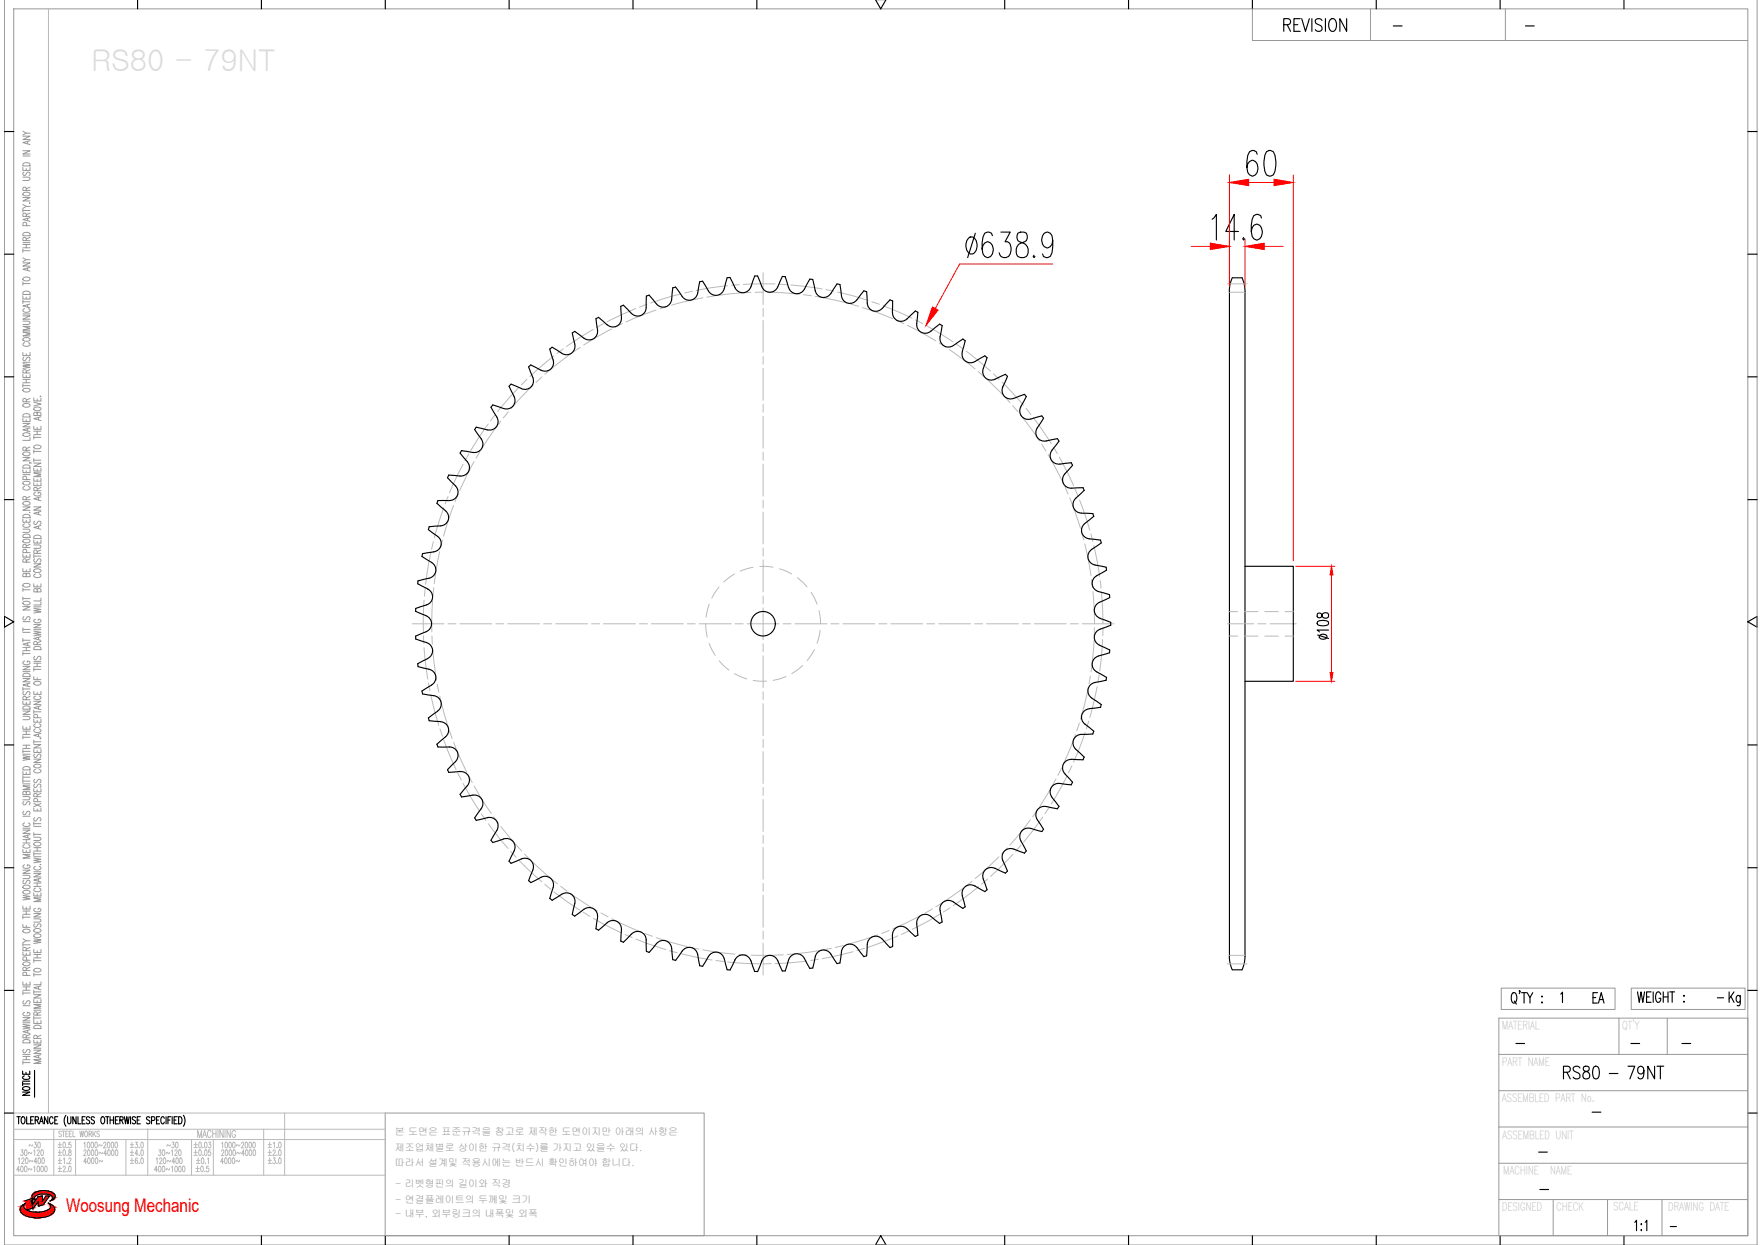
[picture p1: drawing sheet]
<svg xmlns="http://www.w3.org/2000/svg" width="297mm" height="210mm" viewBox="0 0 297 210" stroke-linecap="round" stroke-linejoin="round" font-family="sans-serif">
<defs><g id="words">
<text font-size="5.3" x="290.7" y="170.7">Kg</text>
<text font-size="4.9" x="267.8" y="170.4">EA</text>
<text font-size="3.2" fill="#f00" x="11.1" y="204.3">Woosung Mechanic</text>
<g font-size="2.6">
<text x="234.2" y="5.6">-</text>
<text x="256.5" y="5.6">-</text>
<text x="288.9" y="169.3">-</text>
<text x="254.7" y="177.1">-</text>
<text x="274.1" y="177.1">-</text>
<text x="282.9" y="177.1">-</text>
<text x="267.8" y="188.7">-</text>
<text x="258.6" y="195.4">-</text>
<text x="258.9" y="201.8">-</text>
<text x="280.8" y="208.1">-</text>
</g>
<g font-size="1.7" fill="#989898">
<text x="66.6" y="191.4">본 도면은 표준규격을 참고로 제작한 도면이지만 아래의 사항은</text>
<text x="66.6" y="194.1">제조업체별로 상이한 규격(치수)를 가지고 있을수 있다.</text>
<text x="66.6" y="196.6">따라서 설계및 적용시에는 반드시 확인하여야 합니다.</text>
<text x="66.7" y="200.2">- 리벳형핀의 길이와 직경</text>
<text x="66.7" y="202.8">- 연결플레이트의 두께및 크기</text>
<text x="66.7" y="205.2">- 내부, 외부링크의 내폭및 외폭</text>
</g>
</g></defs>
<!-- layer: 0 -->
<g fill="none" stroke="#989898" stroke-width=".17">
<path d="M.7 -.1v210h295.7v-210M2.3 1.5h292.5v206.8h-292.5zM211.3 1.5v5.3h83.5M231.2 1.5v5.3M253.9 1.5v5.3M3.9 33.3h1.2l-1.2 .6h1.2M3.9 29.9h.8l.4 .2-.2 .3h-1M3.9 28.2v.5h1.2v-.5M3.9 25.4h1.2l-1.2 .6h1.2M3.9 23h1.2l-1.2 .5h1.2M3.9 35.2v.6M3.9 35.5h1.2"/>
<path d="M3.9 34.5l.5 .3M3.9 26.3h1.2M3.9 22.1l.5 .4M3.9 39.3a.82 .82 0 0 1 1.2 .1v.3h-1.2zM3.9 32.5a.91 .91 0 0 1 1.2 .1 .64 .64 0 0 1-.6 .4 .64 .64 0 0 1-.6-.4zM3.9 27.6a.84 .84 0 0 1 1.2 .1v.3h-1.2zM4 29l-.1 .4 .1 .2 .3-.1a.52 .52 0 0 1 .7-.4l.1 .3-.2 .2M4.4 36.5v-.5h-.4l-.1 .5h1.2M4.4 32.1l-.1-.5h-.4v.5h1.2M4.4 28.4v.3M4.5 38.1l-.1-.5-.1-.1-.4 .1v.5h1.2M4.7 23.8v.4"/>
<path d="M4.7 36.8v.4M5 34.2v.1zM5.1 36.7l-1.2 .3 1.2 .3M5.1 34.8h-.7l-.5 .3M5.1 23.7l-1.2 .3 1.2 .4M5.1 22.5h-.7l-.5 .3M5.1 35.9l-.7 .3M5.1 31.6l-.7 .2M3.9 59.4v.6h1.2v-.6M3.9 54.1h.8l.4 .3-.2 .3h-1M3.9 53.2h1.2l-1.2 .6h1.2M3.9 49.9v.5h1.2v-.5"/>
<path d="M3.9 44.3h1.2l-1.2 .6h1.2M3.9 42v.5M3.9 47.5v.6M3.9 50.6v.6M3.9 52.9h1.2M3.9 50.9h1.2M3.9 47.8h1.2M3.9 43.5l.5 .3M3.9 42.3h1.2M3.9 41.8h1.2M3.9 41.2h1.2M3.9 40.9h1.2"/>
<path d="M3.9 57.1a.91 .91 0 0 1 1.2 0 .69 .69 0 0 1-1.2 .3zM3.9 49.2a.82 .82 0 0 1 1.2 .2v.2h-1.2zM3.9 46.9a.71 .71 0 0 1 1.2 .2 .7 .7 0 0 1-1.2-.1zM4.2 57.8a.32 .32 0 0 0-.3 .4 .32 .32 0 0 0 .4 .2h.3a.32 .32 0 0 0 .5-.2 .32 .32 0 0 0-.3-.4M4.2 52a.32 .32 0 0 0-.3 .5 .32 .32 0 0 0 .4 .2h.3a.32 .32 0 0 0 .5-.2 .32 .32 0 0 0-.3-.5M4.4 40.6v-.5h-.4l-.1 .5h1.2M4.4 41.2v.6M4.4 50.1v.3M4.4 59.6v.4M4.7 45.2v.4M4.7 51.4v.4M5.1 56h-1.2l1.2 .3-1.2 .3h1.2"/>
<path d="M5.1 55h-1.2l1.2 .3-1.2 .4h1.2M5.1 51.3l-1.2 .3 1.2 .3M5.1 45.1l-1.2 .3 1.2 .3M5.1 43.8h-.7l-.5 .3M5.1 40l-.7 .3M3.9 79.2v.5h1.2v-.5M3.9 77.1h1.2l-1.2 .6h1.2M3.9 73.2a.72 .72 0 0 1 1.2 .2 .87 .87 0 0 1-1.2 0zM3.9 71.4h1.2l-1.2 .6h1.2M3.9 70.5v.6h1.2v-.6M3.9 63.1v.5h1.2v-.5M3.9 61.3l1.2 .2-1.2 .2 1.2 .2-1.2 .2"/>
<path d="M3.9 64.7v.6M3.9 65h1.2M3.9 64.5h1.2M3.9 64h1.2M3.9 61.1h1.2M3.9 78.5a.84 .84 0 0 1 1.2 .1v.3h-1.2zM3.9 76.4a.71 .71 0 0 1 1.2 .2 .7 .7 0 0 1-1.2-.2zM3.9 69.9a.79 .79 0 0 1 1.2 .1v.3h-1.2zM3.9 68.2a.91 .91 0 0 1 1.2 .1 .69 .69 0 0 1-1.2 .2zM3.9 65.6a.74 .74 0 0 1 1.2 .2 .7 .7 0 0 1-1.2-.1zM4 60.2a.29 .29 0 0 0-.1 .5 .29 .29 0 0 0 .5-.1l.1-.2a.31 .31 0 0 1 .5-.1 .31 .31 0 0 1-.1 .5M4.4 75.9v-.5h-.5v.5h1.2"/>
<path d="M4.4 67.7v-.4l-.4-.1-.1 .5h1.2M4.4 62.9v-.5h-.5v.5h1.2M4.4 63.3v.3M4.4 64v.5M4.4 70.8v.3M4.4 79.4v.3M4.7 72.3v.4M5 78l.3 .1M5.1 73.8v.4h-1.2M5.1 72.2l-1.2 .3 1.2 .3M5.1 75.4l-.7 .2M5.1 67.2l-.7 .3"/>
<path d="M5.1 62.3l-.7 .3M5.7 78.9v.5h1.2v-.5M5.7 78.1h1.2l-1.2 .5h1.2M5.7 71.9v.5h1.2v-.5M5.7 67.8l1.2 .3-1.2 .3M5.7 67.1v.5h1.2v-.5M5.7 73.5v.5M5.7 75.8v.6M5.7 77.3v.6M5.7 77.6h1.2M5.7 76.1h1.2M5.7 73.7h1.2"/>
<path d="M5.7 73.3h1.2M5.7 72.7h1.2M5.8 75.2a.71 .71 0 0 1 1.1 .2 .73 .73 0 0 1-1.2-.1zM5.8 68.8a.91 .91 0 0 1 1.1 0 .69 .69 0 0 1-1.1 .3zM6.3 69.7l.2-.2h.3l.1 .2v.4h-1.2l.1-.6 .4 .1 .1 .5M6.3 67.3v.3M6.3 72.1v.3M6.3 72.7v.6M6.3 79.1v.3M6.5 70.4v.4M6.8 66.8h.1zM6.9 79.7h-1.2l1.2 .3-1.2 .4h1.2"/>
<path d="M6.9 70.3l-1.2 .3 1.2 .3M3.9 95.9v.5h1.2v-.5M3.9 93.4v.5h1.2v-.5M3.9 89.2h1l.2 .2-.2 .3-1 .1M3.9 87.5v.5h1.2v-.5M3.9 85.5h1.2l-1.2 .5h1.2M3.9 99.2v.5M3.9 99.4h1.2M3.9 80h1.2M3.9 98.5a.91 .91 0 0 1 1.2 .1 .64 .64 0 0 1-.6 .4 .64 .64 0 0 1-.6-.4zM3.9 91.1a.71 .71 0 0 1 1.2 .2 .73 .73 0 0 1-1.2-.2zM3.9 90.2a.79 .79 0 0 1 1.2 .1v.3h-1.2z"/>
<path d="M3.9 86.9a.82 .82 0 0 1 1.2 .1v.3h-1.2zM3.9 84.7a.91 .91 0 0 1 1.2 .1 .64 .64 0 0 1-.6 .4 .64 .64 0 0 1-.6-.4zM3.9 81.3a.91 .91 0 0 1 1.2 .1 .64 .64 0 0 1-.6 .4 .64 .64 0 0 1-.6-.4zM4.2 88.3a.32 .32 0 0 0-.3 .4 .32 .32 0 0 0 .4 .2h.3a.32 .32 0 0 0 .5-.2 .32 .32 0 0 0-.3-.4M4.2 82a.32 .32 0 0 0-.3 .4 .32 .32 0 0 0 .4 .2h.3a.32 .32 0 0 0 .5-.2 .32 .32 0 0 0-.3-.4M4.4 96.9l.3-.2h.3l.1 .2v.3h-1.2l.1-.5h.4v.5M4.4 94.8v-.5l-.4-.1-.1 .6h1.2M4.4 92.3l-.1-.5-.4 .1v.4h1.2M4.4 84.3v-.5l-.4-.1-.1 .6h1.2M4.4 87.7v.3M4.4 93.6v.3M4.4 96.1v.3"/>
<path d="M4.5 93.2l-.1-.5h-.5v.5h1.2M4.5 80.8l-.1-.4-.1-.1-.4 .1v.4h1.2M5 86.4h.1M5.1 94.2l-.7 .3M5.1 91.8l-.7 .2M5.1 83.7l-.7 .3M5.7 98.4v.5h1.2v-.5M5.7 95.1h1.2l-1.2 .5h1.2M5.7 91.9h.9l.3 .2-.2 .3h-1M5.7 91v.6h1.2v-.6M5.7 85.5h1.2l-1.2 .5h1.2M5.7 81.4v.5h1.2v-.5"/>
<path d="M5.7 80.6v.5h1.2v-.5M5.7 93.5v.6M5.7 93.8h1.2M5.8 96a.91 .91 0 0 1 1.1 .1 .64 .64 0 0 1-.6 .4 .64 .64 0 0 1-.6-.4zM5.8 90.4a.79 .79 0 0 1 1.1 .1v.3h-1.2zM5.9 94.2a.29 .29 0 0 0-.2 .5 .29 .29 0 0 0 .5-.1l.1-.2a.31 .31 0 0 1 .5-.1 .31 .31 0 0 1-.1 .5M5.9 87.9l-.2 .2 .2 .3 .3-.1 .1-.3a.3 .3 0 0 1 .5-.1 .3 .3 0 0 1-.1 .5M6 96.8a.32 .32 0 0 0-.3 .4 .32 .32 0 0 0 .5 .2h.2a.32 .32 0 0 0 .5-.2 .32 .32 0 0 0-.3-.4M6 83a.32 .32 0 0 0-.3 .4 .32 .32 0 0 0 .5 .2h.2a.34 .34 0 0 0 .5-.3 .34 .34 0 0 0-.5-.3v.2M6.3 99.4l.2-.2 .3 .1 .1 .1v.4h-1.2l.1-.5h.4l.1 .5M6.3 93.3l-.1-.5h-.4l-.1 .5h1.2M6.3 82.7l-.1-.5h-.4l-.1 .5h1.2"/>
<path d="M6.3 80.8v.3M6.3 81.6v.3M6.3 91.2v.4M6.3 98.6v.3M6.5 83.9v.4M6.5 86.4v.4M6.5 88.7v.4M6.9 88.6l-1.2 .3 1.2 .3M6.9 86.2l-1.2 .3 1.2 .4M6.9 83.8l-1.2 .3 1.2 .3M6.9 92.7l-.6 .3M6.9 82.2l-.6 .3"/>
<path d="M3.9 119.9h1.2l-1.2 .6h1.2M3.9 118.2v.5h1.2v-.5M3.9 114.4h1.2l-1.2 .5h1.2M3.9 112.3h1.2l-1.2 .6h1.2M3.9 102.3h1.2l-1.2 .5h1.2M3.9 100.6v.6M3.9 105.8v.6M3.9 107.6v.6M3.9 109.9v.6M3.9 115.9v.5M3.9 116.2h1.2M3.9 113.2h1.2"/>
<path d="M3.9 110.2h1.2M3.9 109.7h1.2M3.9 109.1h1.2M3.9 107.9h1.2M3.9 106.6h1.2M3.9 106.1h1.2M3.9 104.8h1.2M3.9 100.9h1.2M3.9 119.2a.84 .84 0 0 1 1.2 .1v.3h-1.2zM3.9 113.7a.82 .82 0 0 1 1.2 .1v.3h-1.2zM3.9 101.5a.91 .91 0 0 1 1.2 .1 .69 .69 0 0 1-1.2 .2zM4 116.6a.29 .29 0 0 0-.1 .5 .29 .29 0 0 0 .5-.1l.1-.2a.31 .31 0 0 1 .5-.1 .31 .31 0 0 1-.1 .5"/>
<path d="M4 104a.29 .29 0 0 0-.1 .4 .29 .29 0 0 0 .5 0l.1-.3a.31 .31 0 0 1 .5-.1 .31 .31 0 0 1-.1 .5M4.2 111.5a.32 .32 0 0 0-.3 .4 .32 .32 0 0 0 .4 .2h.3a.34 .34 0 0 0 .5-.3 .34 .34 0 0 0-.5-.3v.2M4.4 118v-.5l-.4-.1-.1 .6h1.2M4.4 109.1v.6M4.4 118.4v.3M4.7 108.4v.4M4.7 115.3v.4M5.1 115.2l-1.2 .3 1.2 .3M5.1 108.3l-1.2 .3 1.2 .3M5.1 117.4l-.7 .3M5.7 118.2h1.2l-1.2 .6h1.2M5.7 116.6v.5h1.2v-.5"/>
<path d="M5.7 114.1v.5h1.2M5.7 106.4l1.2 .2-1.2 .2 1.2 .2-1.2 .2M5.7 105.3h1.2l-1.2 .5h1.2M5.7 102.5l1.2 .3-1.2 .1 1.2 .3-1.2 .1M5.7 112.6v.5M5.7 119.7v.6M5.7 112.9h1.2M5.7 112.4h1.2M5.7 111.8h1.2M5.7 111.5h1.2M5.7 106.2h1.2M5.7 102.3h1.2"/>
<path d="M5.8 115a.71 .71 0 0 1 1.1 .3 .7 .7 0 0 1-1.2-.2zM5.8 109.1a.84 .84 0 0 1 1.1 .2v.2h-1.2zM5.9 110.7a.29 .29 0 0 0-.2 .4 .29 .29 0 0 0 .5 0l.1-.3a.31 .31 0 0 1 .5-.1 .31 .31 0 0 1-.1 .5M6 117.4a.32 .32 0 0 0-.3 .4 .32 .32 0 0 0 .5 .2h.2a.32 .32 0 0 0 .5-.2 .32 .32 0 0 0-.3-.4M6 104.4a.32 .32 0 0 0-.3 .4 .32 .32 0 0 0 .5 .2h.2a.33 .33 0 0 0 .5-.3 .33 .33 0 0 0-.5-.3v.2M6.3 108.7l-.1-.5h-.4l-.1 .5h1.2M6.3 111.8v.6M6.3 114.3v.3M6.3 116.7v.4M6.5 107.5v.4M6.5 119.1v.4M6.9 119l-1.2 .3 1.2 .3"/>
<path d="M6.9 107.3l-1.2 .3 1.2 .4M6.9 101.5v.5h-1.2M6.9 100.8v.5h-1.2M6.9 108.1l-.6 .3M3.9 139.9h1.2l-1.2 .6h1.2M3.9 134.3h.8l.4 .2-.2 .3h-1M3.9 130v.6h1.2v-.6M3.9 127.4l1.2 .2-1.2 .2 1.2 .2-1.2 .2M3.9 122.4v.6h1.2v-.6M3.9 120.8h.8l.4 .2-.2 .3h-1M3.9 124v.6M3.9 126.4v.6"/>
<path d="M3.9 130.8v.5M3.9 131.4v.6M3.9 139.6h1.2M3.9 137.6h1.2M3.9 132.2h1.2M3.9 131.7h1.2M3.9 131h1.2M3.9 127.2h1.2M3.9 126.7h1.2M3.9 126.2h1.2M3.9 125.6h1.2M3.9 124.3h1.2"/>
<path d="M3.9 123.8h1.2M3.9 123.3h1.2M3.9 129.4a.82 .82 0 0 1 1.2 .1v.3h-1.2zM4 136.8a.29 .29 0 0 0-.1 .4 .29 .29 0 0 0 .5 0l.1-.3a.31 .31 0 0 1 .5-.1 .31 .31 0 0 1-.1 .5M4 135.1l-.1 .2 .1 .4 .3-.1 .2-.3a.3 .3 0 0 1 .5-.1 .3 .3 0 0 1-.1 .5M4.2 138.7a.32 .32 0 0 0-.3 .4 .32 .32 0 0 0 .4 .3h.3a.32 .32 0 0 0 .5-.3 .32 .32 0 0 0-.3-.4M4.4 133.6l.3-.2h.3l.1 .2v.4h-1.2l.1-.6 .4 .1v.5M4.4 122.6v.4M4.4 123.3v.5M4.4 125.6v.6M4.4 130.2v.4M5.1 132.5h-1.2l1.2 .3-1.2 .3h1.2"/>
<path d="M5.7 136.2v.5h1.2v-.5M5.7 133v.5h1.2v-.5M5.7 128h1.2l-1.2 .6h1.2M5.7 126.3v.6h1.2v-.6M5.7 125.5h1.2l-1.2 .6h1.2M5.7 121.3v.5h1.2v-.5M5.7 124.8v.5M5.7 138.6v.5M5.7 139.3h1.2M5.7 138.9h1.2M5.7 135.5l1.2 .5M5.7 125.1h1.2"/>
<path d="M5.7 120h1.2M5.8 129a.91 .91 0 0 1 1.1 .1 .69 .69 0 0 1-1.1 .2zM5.9 137.9a.29 .29 0 0 0-.2 .4 .29 .29 0 0 0 .5 0l.1-.3a.31 .31 0 0 1 .5-.1 .31 .31 0 0 1-.1 .5M5.9 132.2l-.2 .4a.26 .26 0 0 0 .2 .2 .26 .26 0 0 0 .3-.2l.1-.2a.31 .31 0 0 1 .5-.1 .31 .31 0 0 1-.1 .5M5.9 131.4a.29 .29 0 0 0-.2 .5 .29 .29 0 0 0 .5-.1l.1-.2a.31 .31 0 0 1 .5-.1 .31 .31 0 0 1-.1 .5M5.9 127.1a.29 .29 0 0 0-.2 .5 .29 .29 0 0 0 .5-.1l.1-.2a.31 .31 0 0 1 .5-.1 .31 .31 0 0 1-.1 .5M6 129.7a.32 .32 0 0 0-.3 .4 .32 .32 0 0 0 .5 .2h.2a.32 .32 0 0 0 .5-.2 .32 .32 0 0 0-.3-.4M6 122.9a.32 .32 0 0 0-.3 .4 .32 .32 0 0 0 .5 .2h.2a.32 .32 0 0 0 .5-.2 .32 .32 0 0 0-.3-.4M6 122a.32 .32 0 0 0-.3 .5 .32 .32 0 0 0 .5 .2h.2a.32 .32 0 0 0 .5-.2 .32 .32 0 0 0-.3-.5M6.3 134.3l-.1-.4-.4-.1-.1 .5h1.2M6.3 121.4v.4M6.3 126.5v.4"/>
<path d="M6.3 133.2v.3M6.3 136.4v.3M6.3 135.2v-.5l-.2-.1-.3 .1-.1 .5h1.2M6.3 121v-.5h-.5l-.1 .5h1.2M6.5 123.8v.4M6.8 124.5h.1zM6.9 123.6l-1.2 .4 1.2 .3M6.9 135.5l-1.2 .5M6.9 133.8l-.6 .2M3.9 155.8v.6h1.2M3.9 152.8v.5h1.2v-.5M3.9 151l1.2 .1-1.2 .2 1.2 .2-1.2 .2"/>
<path d="M3.9 149.5a.72 .72 0 0 1 1.2 .1 .87 .87 0 0 1-1.2 0zM3.9 147.6h.8l.4 .2-.2 .3h-1M3.9 146.7h1.2l-1.2 .5h1.2M3.9 143.2v.5h1.2v-.5M3.9 154.4v.5M3.9 159v.6M3.9 159.3h1.2M3.9 158.3l.5 .3M3.9 154.6h1.2M3.9 154.1h1.2M3.9 153.6h1.2M3.9 142.1h1.2"/>
<path d="M3.9 141.6h1.2M3.9 156.8a.91 .91 0 0 1 1.2 .1 .64 .64 0 0 1-.6 .4 .64 .64 0 0 1-.6-.4zM3.9 150.3a.91 .91 0 0 1 1.2 0 .64 .64 0 0 1-.6 .5 .64 .64 0 0 1-.6-.5zM4 148.4a.29 .29 0 0 0-.1 .5 .29 .29 0 0 0 .5-.1l.1-.2a.31 .31 0 0 1 .5-.1 .31 .31 0 0 1-.1 .5M4.2 145.8a.32 .32 0 0 0-.3 .4 .32 .32 0 0 0 .4 .2h.3a.33 .33 0 0 0 .5-.3 .33 .33 0 0 0-.5-.3v.2M4.2 142.4a.32 .32 0 0 0-.3 .4 .32 .32 0 0 0 .4 .2h.3a.32 .32 0 0 0 .5-.2 .32 .32 0 0 0-.3-.4M4.4 141.6v.5M4.4 143.4v.3M4.4 152.9v.4M4.4 153.6v.5M4.4 156v.4M4.7 140.8v.4"/>
<path d="M5.1 158.6h-.7l-.5 .3M5.1 144.1h-1.2l1.2 .3-1.2 .3h1.2M5.1 140.7l-1.2 .3 1.2 .4M5.1 159.7l-.7 .3M5.7 158.3l1.2 .2-1.2 .2 1.2 .2-1.2 .2M5.7 154.9h.9l.3 .2-.2 .3-1 .1M5.7 154h1.2l-1.2 .6h1.2M5.7 150.5v.6h1.2v-.6M5.7 147.3h1.2l-1.2 .5h1.2M5.7 144.7l1.2 .2-1.2 .2 1.2 .2-1.2 .2M5.7 141.2h.9l.3 .2-.2 .3h-1M5.7 140.4v.5"/>
<path d="M5.7 143.7v.5M5.7 149.5h1.2M5.7 148.9h1.2M5.7 147h1.2M5.7 144.4h1.2M5.7 143.9h1.2M5.7 143.5h1.2M5.7 142.9h1.2M5.7 140.7h1.2M5.8 157.6a.71 .71 0 0 1 1.1 .2 .7 .7 0 0 1-1.2-.1zM5.8 156.7a.71 .71 0 0 1 1.1 .2 .7 .7 0 0 1-1.2-.1zM5.8 142.1a.71 .71 0 0 1 1.1 .3 .7 .7 0 0 1-1.2-.2z"/>
<path d="M5.9 155.8l-.2 .1 .2 .4 .3-.1 .1-.3a.3 .3 0 0 1 .5-.1 .3 .3 0 0 1-.1 .5M6 153.1a.32 .32 0 0 0-.3 .4 .32 .32 0 0 0 .5 .2h.2a.34 .34 0 0 0 .5-.3 .34 .34 0 0 0-.5-.3v.2M6 149.7a.32 .32 0 0 0-.3 .4 .32 .32 0 0 0 .5 .2h.2a.32 .32 0 0 0 .5-.2 .32 .32 0 0 0-.3-.4M6 146.1a.32 .32 0 0 0-.3 .4 .32 .32 0 0 0 .5 .2h.2a.32 .32 0 0 0 .5-.2 .32 .32 0 0 0-.3-.4M6.3 142.9v.6M6.3 148.9v.6M6.3 150.7v.4M6.5 148.2v.4M6.8 145.8h.1zM6.9 151.4h-1.2l1.2 .3-1.2 .3h1.2M6.9 148.1l-1.2 .3 1.2 .3M3.9 172.7l1.2 .2-1.2 .2 1.2 .2-1.2 .2"/>
<path d="M3.9 171.6h1.2l-1.2 .5h1.2M3.9 165.5v.6h1.2v-.6M3.9 160.5v.6h1.2v-.6M3.9 179.1h1.2M3.9 167.1v.6M3.9 178.9v.5M3.9 178.7h1.2M3.9 178.1h1.2M3.9 177.8h1.2M3.9 172.4h1.2M3.9 169.6h1.2M3.9 167.4h1.2"/>
<path d="M3.9 167h1.2M3.9 166.4h1.2M3.9 175.4a.82 .82 0 0 1 1.2 .1v.3h-1.2zM3.9 162.3a.71 .71 0 0 1 1.2 .3 .7 .7 0 0 1-1.2-.2zM4 176.9l-.1 .2 .1 .4 .3-.1 .2-.3a.3 .3 0 0 1 .5-.1 .3 .3 0 0 1-.1 .5M4 168.7a.29 .29 0 0 0-.1 .5 .29 .29 0 0 0 .5-.1l.1-.2a.31 .31 0 0 1 .5-.1 .31 .31 0 0 1-.1 .5M4.2 170.7a.32 .32 0 0 0-.3 .4 .32 .32 0 0 0 .4 .2h.3a.33 .33 0 0 0 .5-.3 .33 .33 0 0 0-.5-.3v.2M4.4 175v-.5l-.4-.1-.1 .6h1.2M4.4 163.6v-.5h-.4l-.1 .5h1.2M4.4 160.3v-.5h-.4l-.1 .5h1.2M4.4 160.7v.4M4.4 165.7v.4"/>
<path d="M4.4 166.4v.6M4.4 178.1v.6M4.5 164.5l-.1-.5h-.5v.5h1.2M4.5 161.9l-.1-.5-.1-.1-.4 .1v.5h1.2M4.7 173.7v.4M5.1 173.6l-1.2 .3 1.2 .4M5.1 174.4l-.7 .3M5.1 163.1l-.7 .2M5.7 177.1h1.2l-1.2 .5h1.2M5.7 176.2h1.2l-1.2 .5h1.2M5.7 175.3v.5h1.2v-.5M5.7 172v.6h1.2v-.6"/>
<path d="M5.7 168.5v.5h1.2v-.5M5.7 167.7h1.2l-1.2 .6h1.2M5.7 160.1v.5h1.2v-.5M5.7 171.6h1.2M5.7 161.7v.6M5.7 164.1v.5M5.7 166.9v.6M5.7 171.4v.5M5.7 170.3h1.2M5.7 167.2h1.2M5.7 164.3h1.2M5.7 162h1.2"/>
<path d="M5.7 161.5h1.2M5.7 160.9h1.2M5.8 173a.82 .82 0 0 1 1.1 .1v.3h-1.2zM5.8 163.4a.71 .71 0 0 1 1.1 .3 .87 .87 0 0 1-1.2 0zM6.3 175.1l-.1-.5h-.4l-.1 .5h1.2M6.3 171.1l-.1-.4-.4-.1-.1 .5h1.2M6.3 160.3v.3M6.3 160.9v.6M6.3 168.7v.3M6.3 172.2v.4M6.3 175.5v.3M6.5 166.3v.4"/>
<path d="M6.5 177.9v.4M6.9 178.7h-1.2l1.2 .3-1.2 .3h1.2M6.9 177.8l-1.2 .3 1.2 .3M6.9 169.3h-1.2l1.2 .4-1.2 .3h1.2M6.9 166.2l-1.2 .3 1.2 .4M6.9 165.5v.5h-1.2M6.9 174.5l-.6 .3M6.9 170.6l-.6 .3M252.8 177.8h42M252.8 171.7h42v36.6h-42zM253.2 166.6h19.2v3.6h-19.2zM273.1 171.7v6.1"/>
<path d="M275.2 166.6h19.2v3.6h-19.2zM281.2 171.7v6.1M65 187.7h53.8v20.6h-53.8zM252.8 196.1h42M252.8 183.9h42M252.8 190h42M252.8 202.2h42M262 202.2v6.1M271.2 202.2v6.1M280.3 202.2v6.1"/>
</g>
<g fill="none" stroke="#000" stroke-width=".19">
<path d="M23.2 -.1v1.6M44.1 -.1v1.6M65 -.1v1.6M85.9 -.1v1.6M106.8 -.1v1.6M127.7 -.1v1.6M147.7 -.1l.9 1.6 .9-1.6M169.5 -.1v1.6M190.4 -.1v1.6M211.3 -.1v1.6M232.1 -.1v1.6M253 -.1v1.6"/>
<path d="M273.9 -.1v1.6M216.5 4.2h.8a.52 .52 0 0 0 .4-.5 .52 .52 0 0 0-.4-.6h-.8v2.2M217.1 4.2l.6 1.1M218.3 4.2h.6M219.3 3.1h-1v2.2h1M219.6 3.1l.6 2.2 .7-2.2M221.3 3.1v2.2M223 3.4a.58 .58 0 0 0-.7-.3 .58 .58 0 0 0-.4 .8l.8 .4a.53 .53 0 0 1 .3 .5 .53 .53 0 0 1-.4 .5h-.3l-.4-.3M223.6 3.1v2.2M224.5 3.3l.1-.2a.93 .93 0 0 1 .8 1.4l-.1 .3a.57 .57 0 0 1-.5 .5 .57 .57 0 0 1-.6-.5 1.47 1.47 0 0 1 .3-1.5zM227.1 3.1v2.2l-1.1-2.2v2.2M.7 22.2h1.6"/>
<path d="M294.8 22.2h1.6M.7 42.9h1.6M93.1 58.5l1.7 1.1M93.1 58.5l-.4 .3 .6 1.9M96.9 58a1.43 1.43 0 0 1-.5 1.5 1.43 1.43 0 0 1-1.6 .1M102.4 54.8l-1.4-1.3-.5 .2 .2 1.2a1.7 1.7 0 0 1-.9 2.4 1.97 1.97 0 0 1-1.9-.8l-1-.6-.4 .2 .5 1.9M105.1 51.5l1.4 1.3M105.2 51.5l-.5 .2 .1 1.1a1.7 1.7 0 0 1-1.1 2.3 1.43 1.43 0 0 1-1.3-.4M109.5 49.8l-.5 .1v1.5a1.47 1.47 0 0 1-.7 1.7 1.47 1.47 0 0 1-1.8-.3M122.7 46.8l-.4 1.5a1.51 1.51 0 0 1-1.3 1.5 1.51 1.51 0 0 1-1.7-1.1l-.8-1.3-.5 .1-.3 1.5a1.5 1.5 0 0 1-1.1 1.6 1.5 1.5 0 0 1-1.8-1l-.8-1.2-.5 .1-.2 1.5a1.51 1.51 0 0 1-1 1.7 1.51 1.51 0 0 1-1.8-.8l-1-1.1M123.1 46.8h-.5M123.1 46.8l.9 1.7"/>
<path d="M126.6 48.3a1.43 1.43 0 0 1-1.2 1.1 1.43 1.43 0 0 1-1.4-.9M127.3 46.5l-.6 1.9M127.8 46.5h-.5M127.8 46.5l.4 1.1a1.7 1.7 0 0 0 2 1.6 1.97 1.97 0 0 0 1.3-1.5l.5-1.1h.5l.5 1.9M141.7 48l-.5-.1-.6 .9a1.66 1.66 0 0 1-2.6 1.1 3.9 3.9 0 0 1-.8-2.4l-.1-.4h-.5l-.6 1a1.66 1.66 0 0 1-2.4 1.2l-.6-.8M141.7 48l.2 1.5a1.46 1.46 0 0 0 .9 1.5 1.46 1.46 0 0 0 1.7-.4M146.2 49.2l.1 1.9M146.2 49.2l-.5-.2-1.2 1.6M150.6 50.7l-.1 2M150.6 50.7l-.5-.1-.8 .8a1.68 1.68 0 0 1-2.6 .6l-.4-.9M154.4 52.4l.4 .3M154.4 52.4l-1.1 1.1a1.48 1.48 0 0 1-1.7 .6 1.48 1.48 0 0 1-1.1-1.4"/>
<path d="M154.8 52.6l-.1 1.6a1.48 1.48 0 0 0 .5 1.7 1.48 1.48 0 0 0 1.8-.1M158.5 54.6l.4 .3M158.5 54.6l-1.5 1.3M158.6 56.8a1.47 1.47 0 0 0 .8 1.6 1.47 1.47 0 0 0 1.7-.4l1.3-.8M158.9 54.9l-.3 1.9M162.3 59.3a1.46 1.46 0 0 0 .7 1.7 1.46 1.46 0 0 0 1.8-.3l1.3-.7M162.4 57.2l.4 .3-.5 1.8M166.1 60l.4 .3-.5 1.5a1.48 1.48 0 0 0 .1 1.8 1.48 1.48 0 0 0 1.7 .3M207.4 49.1v112.1M207.9 46.8l-.5 1.4v.9M207.9 46.8h1.6M209.5 46.8l.4 1.4 .1 .9v112.1"/>
<path d="M294.8 42.9h1.6M.7 63.5h1.6M77.6 76.4l1.2 1.5M77.9 76l-.3 .4M78.8 77.9a1.47 1.47 0 0 1 .1 1.8 1.47 1.47 0 0 1-1.7 .5l-1.5-.1-.2 .4 1.3 1.4M81.2 74a1.48 1.48 0 0 1-.1 1.8 1.48 1.48 0 0 1-1.7 .4l-1.6-.2M82.2 72.5l-1.9-.5-.1 .3-.1 .1 1.1 1.6M89.2 61.9l.5 1.4a1.49 1.49 0 0 1-.1 1.9 1.49 1.49 0 0 1-2 .2l-1.4-.6-.3 .3 .5 1.1a1.67 1.67 0 0 1-.4 2.7 4 4 0 0 1-2.5-.5l-.4-.1-.3 .4 .6 1a1.7 1.7 0 0 1 .1 2.5 1.43 1.43 0 0 1-1.3 .3M93.3 60.7a1.48 1.48 0 0 1-.6 1.7 1.48 1.48 0 0 1-1.8-.2l-1.4-.7-.3 .3M169.2 65.2a1.43 1.43 0 0 0 .2 1.6 1.43 1.43 0 0 0 1.6 .3M169.6 63.1l.3 .4-.7 1.7M169.6 63.1l-1.7 .8"/>
<path d="M172.2 68.6a1.47 1.47 0 0 0 .3 1.7 1.47 1.47 0 0 0 1.7 .2l1.5-.4 .3 .4-.8 1.3a1.5 1.5 0 0 0-.2 2 1.5 1.5 0 0 0 1.9 .5l1.5-.3 .2 .4-.7 .9a1.7 1.7 0 0 0-.4 2.5 1.43 1.43 0 0 0 1.3 .4M173.1 66.9l-.9 1.6M173.1 66.9l-.3-.4-1.8 .7M178.8 78.3l1.9-.3 .2 .4-1 1.2a1.5 1.5 0 0 0-.5 1.9 1.5 1.5 0 0 0 1.8 .8l1.5-.1 .2 .5M294.8 63.5h1.6M.7 84.2h1.6M71.3 93.3l-.1 .5 1.6 1M72.2 89.3l1.6 1.1M72.8 94.8a1.47 1.47 0 0 1 .7 1.7 1.47 1.47 0 0 1-1.5 1.1l-1.5 .3v.5l1 .6a1.68 1.68 0 0 1 1.2 2.4l-.8 .6M73.2 93.1l-1.9 .2M73.7 84.8l1.1 1.1a1.47 1.47 0 0 1 .9 1.6 1.47 1.47 0 0 1-1.4 1.2M73.8 90.4a1.43 1.43 0 0 1 .6 1.6 1.43 1.43 0 0 1-1.2 1"/>
<path d="M74.3 88.7l-1.9 .1-.1 .5M75.8 84.4h-1.9l-.2 .4M76.8 81.9a1.43 1.43 0 0 1 .4 1.6 1.43 1.43 0 0 1-1.4 .9M181.5 84a1.43 1.43 0 0 0-.4 1.6 1.43 1.43 0 0 0 1.3 .9M182.4 86.5l1.9 .1M182.9 82.7l-1.4 1.3M184.3 86.6l.2 .4-1.2 1a1.51 1.51 0 0 0-.8 1.8 1.51 1.51 0 0 0 1.6 1.1l1.5 .2M185.6 91.1l.2 .4-1.3 .9a1.51 1.51 0 0 0-1 1.7 1.51 1.51 0 0 0 1.6 1.2l1.5 .3 .1 .5-1 .6a1.7 1.7 0 0 0-1.4 2.2 1.95 1.95 0 0 0 1.7 1l1.1 .4 .1 .4-1.8 .9M210 95.5h8.2v19.4h-8.2M294.8 84.2h1.6M.7 103.9l1.6 .9-1.6 .9zM70.1 107.2v.5l1.1 .4a1.7 1.7 0 0 1 1.7 1.8 1.43 1.43 0 0 1-.8 1.1"/>
<path d="M70.1 103.1l1.8 .7M71.9 103.8a1.43 1.43 0 0 1 .9 1.4 1.43 1.43 0 0 1-.9 1.3M71.9 106.5l-1.8 .8M71.9 102l-1.8 .6v.5M72.2 111l-1.7 .9v.5l1.5 .4a1.47 1.47 0 0 1 1.4 1 1.47 1.47 0 0 1-.6 1.7M72.8 115.5l-1.6 1 .1 .5 1.5 .2a1.46 1.46 0 0 1 1.5 1 1.46 1.46 0 0 1-.5 1.7M73.8 119.9l-1.6 1.2M183.7 119.5a1.47 1.47 0 0 0-1.3 1.2 1.47 1.47 0 0 0 .9 1.6l1.2 1-.2 .4M185.3 110.6a1.47 1.47 0 0 0-1.1 1.4 1.47 1.47 0 0 0 1.1 1.5l1.4 .7M185.4 108.8l1.8 .8M185.5 101.6a1.48 1.48 0 0 0-.9 1.6 1.48 1.48 0 0 0 1.3 1.2l1.5 .5v.5l-1.1 .4a1.7 1.7 0 0 0-1.7 1.9 1.43 1.43 0 0 0 .9 1.1M186.7 114.2l-.1 .5-1.2 .2a1.7 1.7 0 0 0-1.9 1.7 1.98 1.98 0 0 0 1.3 1.5l.9 .7-.1 .5-1.9 .2"/>
<path d="M187.2 109.6l-.1 .5-1.8 .5M294.8 104.8l1.6-.9v1.8zM.7 125.6h1.6M72.3 121l.1 .5M72.4 121.5l1.9 .2M73.7 125.5l.2 .4M73.9 125.9h1.5a1.5 1.5 0 0 1 1.8 .9 1.5 1.5 0 0 1-.7 1.9l-1 1.1 .2 .4 1.9-.1M74.3 121.7a1.47 1.47 0 0 1 1.4 1.2 1.47 1.47 0 0 1-.9 1.6l-1.1 1M77.6 130.1a1.43 1.43 0 0 1 1.4 .8 1.43 1.43 0 0 1-.2 1.6M78.8 132.5l-1.2 1.4 .3 .5 1.1-.2a1.72 1.72 0 0 1 2.4 .8 1.95 1.95 0 0 1-.7 2l-.6 .9 .2 .4 1.1-.2a1.71 1.71 0 0 1 2.5 .6 1.96 1.96 0 0 1-.5 2l-.6 1M175 138.2l1 1.6M176 139.8l-.3 .4-1.1-.3a1.7 1.7 0 0 0-2.5 .5 1.43 1.43 0 0 0 .1 1.4"/>
<path d="M176.5 136a1.43 1.43 0 0 0-1.5 .6 1.43 1.43 0 0 0 0 1.6M180.9 131.9l-.2 .4-1.5-.2a1.51 1.51 0 0 0-1.9 .7 1.51 1.51 0 0 0 .4 1.9l.9 1.2-.2 .5-1.9-.4M181.5 126.3l1.4 1.3-.2 .5-1.5-.1a1.52 1.52 0 0 0-1.8 .9 1.52 1.52 0 0 0 .5 1.9l1 1.1M184.3 123.7l-1.5 .1a1.47 1.47 0 0 0-1.6 .8 1.47 1.47 0 0 0 .3 1.7M294.8 125.6h1.6M.7 146.3h1.6M82.8 141.7l.3 .3M83.1 142l1.5-.4a1.51 1.51 0 0 1 1.9 .3 1.51 1.51 0 0 1 0 1.9l-.6 1.4 .3 .4 1.1-.5a1.66 1.66 0 0 1 2.6 .6 3.9 3.9 0 0 1-.6 2.4l-.1 .4M89.2 148.5l.3 .3 1.4-.7a1.47 1.47 0 0 1 1.8-.2 1.47 1.47 0 0 1 .6 1.7M92.7 151.5l.4 .3M93.3 149.7l-.6 1.8M94.8 150.8l-1.7 1"/>
<path d="M94.8 150.8a1.46 1.46 0 0 1 1.8 .1 1.46 1.46 0 0 1 .3 1.8l-.4 1.5M98.5 153.3l-1.6 1.2-.4-.3M98.5 153.3a1.43 1.43 0 0 1 1.6-.1 1.43 1.43 0 0 1 .7 1.5M100.8 154.7l-.3 1.9M102.4 155.6l-1.4 1.2-.5-.2M102.4 155.6a1.47 1.47 0 0 1 1.8-.2 1.47 1.47 0 0 1 .6 1.7l-.1 1.6 .5 .2M106.5 157.5l-1.4 1.4M106.5 157.5a1.47 1.47 0 0 1 1.8-.3 1.47 1.47 0 0 1 .7 1.7v1.5l.5 .2M144.5 159.8a1.46 1.46 0 0 0-1.7-.5 1.46 1.46 0 0 0-.9 1.5l-.2 1.6-.5 .1-.9-1.3a1.5 1.5 0 0 0-1.6-1 1.5 1.5 0 0 0-1.3 1.5l-.3 1.5M144.5 159.8l1.2 1.5 .5-.2M150.1 159.8l-1-1.2a1.51 1.51 0 0 0-1.8-.7 1.51 1.51 0 0 0-1 1.7l-.1 1.5M150.5 157.7l.1 1.9"/>
<path d="M150.6 159.6l-.5 .2M154.8 157.7l-.4 .2-1.1-1.1a1.48 1.48 0 0 0-1.7-.6 1.48 1.48 0 0 0-1.1 1.5M157 154.5a1.47 1.47 0 0 0-1.8-.1 1.47 1.47 0 0 0-.5 1.7l.1 1.6M157 154.5l1.5 1.2M158.6 153.6l.3 1.8M158.9 155.4l-.4 .3M162.3 151l.5 1.9-.4 .3M162.4 153.2l-1.3-.9a1.47 1.47 0 0 0-1.7-.4 1.47 1.47 0 0 0-.8 1.6M164.5 149.4a1.43 1.43 0 0 0-1.7 .1 1.43 1.43 0 0 0-.5 1.5M164.5 149.4l1.6 .9M166.5 150l-.4 .3M167.8 146.4a1.47 1.47 0 0 0-1.7 .4 1.47 1.47 0 0 0-.1 1.8l.5 1.4"/>
<path d="M169.2 145.1l.7 1.8-.3 .3-1.7-.8M172.2 141.8l.9 1.7-.3 .3-1.4-.5a1.48 1.48 0 0 0-1.8 .1 1.48 1.48 0 0 0-.4 1.7M294.8 146.3h1.6M.7 167h1.6M109.5 160.6l1-1.2a1.5 1.5 0 0 1 1.8-.8 1.5 1.5 0 0 1 1 1.7l.2 1.5 .5 .1 .6-.9a1.7 1.7 0 0 1 2.3-1.1 1.43 1.43 0 0 1 .8 1M117.7 160.9l.3 1.9 .5 .1 .6-1a1.7 1.7 0 0 1 2.2-1.3 2.01 2.01 0 0 1 1 1.8l.4 1.1M124 161.8a1.43 1.43 0 0 1 1.4-.8 1.43 1.43 0 0 1 1.2 1M124 161.8l-.9 1.7h-.5M126.7 162l.6 1.8M127.3 163.8h.5M132 163.7l-.5-1a1.71 1.71 0 0 0-2-1.6 1.96 1.96 0 0 0-1.3 1.6l-.4 1.1M133 161.9l-.5 1.8h-.5"/>
<path d="M133 161.9a1.46 1.46 0 0 1 1.5-1.1 1.46 1.46 0 0 1 1.4 1.1l.7 1.4 .5-.1M207.4 161.2v1l.5 1.3M207.9 163.5h1.6M210 161.2l-.1 1-.4 1.3M255.2 167.4h.1a.77 .77 0 0 1 .5 1v.3a.41 .41 0 0 1-.4 .4 .41 .41 0 0 1-.4-.4l-.1-.7zM255.4 168.8l.4 .5M256.4 167.1l-.1 .1v-.1v-.1l.1 .1-.1 .4M256.7 167.4h.8M257.1 167.4v1.7M257.6 167.4l.5 .8v.9M258.5 167.4l-.4 .8M260.1 168v.1z"/>
<path d="M260.1 168.9v.2zM263.3 167.6l.3-.3v1.7M267.2 179.9a.45 .45 0 0 0 .1 .7 .76 .76 0 0 1 .7 .4 .76 .76 0 0 1 0 .8 .64 .64 0 0 1-1-.2 .64 .64 0 0 1 .5-.9l.3-.1a.45 .45 0 0 0 .2-.7l-.3-.1zM268.9 179.9l.4-.1a1.05 1.05 0 0 1 .5 1.2l-.3 .8-.4 .1a1.05 1.05 0 0 1-.5-1.2zM274.6 179.8h1.1l-.8 2.1M276.2 167.2l.3 1.8 .3-1.8 .3 1.8 .3-1.8M277.7 168.1h.5M278.5 167.2h-.8v1.8h.8M278.9 167.2v1.8M279.1 179.8v2.1l-1.2-2.1v2.1M279.5 179.8h1.1M280.1 179.8v2.1"/>
<path d="M280.1 167.7a.4 .4 0 0 0-.4-.5 .4 .4 0 0 0-.4 .5v.9a.4 .4 0 0 0 .2 .3 .4 .4 0 0 0 .5 0l.1-.6h-.3M280.6 168.1h.8M280.6 167.2v1.8M281.4 167.2v1.8M281.7 167.2h.8M282.1 167.2v1.8M284 167.8v.2zM284 168.8v.2zM.7 187.7h1.6M2.8 188.3h.6M3.1 188.3v1.2M3.7 188.3h.1a.64 .64 0 0 1 .4 .6 .64 .64 0 0 1-.4 .6 .85 .85 0 0 1-.1-1.2z"/>
<path d="M3.8 184.1h1.2l-1.2 .6h1.2M3.8 180.6v.5h1.2v-.5M3.8 182.7h1.2M3.8 182.5v.5M3.8 182.3h1.2M3.9 183.4a.71 .71 0 0 1 1.1 .2 .7 .7 0 0 1-1.2-.2zM4.1 181.4a.32 .32 0 0 0-.3 .4 .32 .32 0 0 0 .5 .2l.7-.2v-.2l-.3-.2M4.4 180.8v.3M4.5 188.3v1.2h.5M5.2 188.8h.3M5.7 188.3h-.5v1.2h.5M5.8 180.5v4.5"/>
<path d="M5.9 188.8h.5l.1-.4-.6-.1v1.2M6.2 188.8l.3 .7M6.7 189.5l.3-1.2 .3 1.2M6.8 189.1h.4M8.1 188.3v1.2l-.6-1.2v1.2M8.9 188.5l-.2-.2a.64 .64 0 0 0-.4 .6 .64 .64 0 0 0 .4 .6l.2-.3M9.2 188.8h.4M9.7 188.3h-.5v1.2h.5M11.1 188a1.56 1.56 0 0 0 0 1.9M11.4 188.3v.8l.2 .4 .3-.2 .1-1M12.8 188.3v1.2l-.5-1.2v1.2M13.2 188.3v1.2h.4"/>
<path d="M13.9 188.8h.3M14.4 188.3h-.5v1.2h.5M15.1 188.4l-.2-.1-.3 .1 .1 .3 .4 .3v.3l-.2 .2-.3-.2M15.9 188.4l-.2-.1h-.3v.4l.4 .2 .1 .4-.2 .2-.3-.2M17.2 188.3h.1a.64 .64 0 0 1 .4 .6 .64 .64 0 0 1-.4 .6 .85 .85 0 0 1-.1-1.2zM17.8 188.3h.6M18.1 188.3v1.2M18.6 188.8h.5M18.6 188.3v1.2M19.1 188.3v1.2M19.5 188.8h.3M20 188.3h-.5v1.2h.5"/>
<path d="M20.2 188.8h.5l.1-.4-.6-.1v1.2M20.5 188.8l.3 .7M21 188.3l.2 1.2 .2-1.2 .2 1.2 .2-1.2M22 188.3v1.2M22.9 188.4l-.2-.1h-.3l-.1 .4 .5 .2 .1 .4-.2 .2-.4-.2M23.1 188.8h.4M23.7 188.3h-.6v1.2h.6M25.3 188.4a.29 .29 0 0 0-.5-.1 .29 .29 0 0 0 .1 .5l.3 .1 .1 .4-.2 .2-.4-.2M25.6 188.9l.4-.1 .1-.1-.1-.4h-.4v1.2M26.4 188.8h.3M26.9 188.3h-.5v1.2h.5M27.7 188.5l-.2-.2a.64 .64 0 0 0-.4 .6 .64 .64 0 0 0 .4 .6l.2-.3"/>
<path d="M28 188.3v1.2M28.3 188.8h.3M28.8 188.3h-.5v1.2M29 188.3v1.2M29.4 188.8h.3M29.9 188.3h-.5v1.2h.5M30.1 188.3a.64 .64 0 0 1 .6 .4 .64 .64 0 0 1-.2 .7l-.4 .1zM30.9 188a1.66 1.66 0 0 1 0 1.9M263.7 180.8h.8a.52 .52 0 0 0 .4-.5 .52 .52 0 0 0-.4-.5h-.8v2.1M264.3 180.8l.6 1.1M266.5 180.1a.61 .61 0 0 0-.7-.4 .61 .61 0 0 0-.4 .6l.1 .3 .8 .4a.55 .55 0 0 1-.2 .9h-.3l-.4-.3M271.4 181h1.5"/>
<path d="M277.3 180.5a.54 .54 0 0 1-.3 .5 .54 .54 0 0 1-.5 0 .63 .63 0 0 1-.3-.8 .63 .63 0 0 1 .8-.3 1.75 1.75 0 0 1 0 1.9 .46 .46 0 0 1-.7-.2M294.8 187.7h1.6M23.2 208.3v1.6M44.1 208.3v1.6M65 208.3v1.6M85.9 208.3v1.6M106.8 208.3v1.6M127.7 208.3v1.6M148.6 208.3l.9 1.6h-1.8zM169.5 208.3v1.6M190.4 208.3v1.6M211.3 208.3v1.6"/>
<path d="M232.1 208.3v1.6M253 208.3v1.6M273.9 208.3v1.6M275.7 206.1l.3-.4v1.8M276.8 206.3v.2zM276.8 207.3v.2zM277.5 206.1l.3-.4v1.8"/>
<circle cx="128.7" cy="105.2" r="2.06"/>
</g>
<g fill="none" stroke="#bababa" stroke-width=".17">
<path d="M8.2 1.5v186.2M2.3 187.7h62.7v20.6M2.3 190.4h62.7M2.3 192.1h62.7M2.3 198.1h62.7M3.1 195.4l.2-.2v1M3.3 197.2h-.5l.3-.6v1M3.5 193.9h.4l-.2 .3a.26 .26 0 0 1 .2 .4 .26 .26 0 0 1-.4 0M3.6 196.7l.1-.1a.57 .57 0 0 1 0 1l-.2-.2zM3.7 195.4v-.1a.21 .21 0 0 1 .3 0 .21 .21 0 0 1 0 .3l-.4 .6h.5M4.2 196.7l.1-.1a.57 .57 0 0 1 0 1l-.2-.2zM4.2 193.9h.1a.59 .59 0 0 1 0 .9l-.2-.2z"/>
<path d="M4.4 195.3l.1-.1a.56 .56 0 0 1 0 1l-.2-.4zM5.4 197l-.1 .2-.4-.2-.1 .3M5.4 194.3l-.1 .2-.4-.2-.1 .3M5.5 193l-.1 .2-.4-.2-.1 .3M5.5 195.6l-.1 .3-.3-.3-.1 .3M5.7 196.8l.1-.2v1M5.7 194l.1-.1v.9M5.8 192.6h.3l-.2 .3a.27 .27 0 0 1 .3 .4 .27 .27 0 0 1-.5 .1M6.3 195.9h-.5l.3-.7v1M6.3 194.1v-.1a.21 .21 0 0 1 .3-.1 .21 .21 0 0 1 0 .3l-.4 .6h.5M6.3 196.7l.1-.1a.57 .57 0 0 1 0 1l-.2-.5zM6.5 192.6a.59 .59 0 0 1 0 .9l-.1-.4z"/>
<path d="M6.5 195.3l.1-.1a.56 .56 0 0 1 0 1l-.2-.4zM7 196.7l.1-.1a.54 .54 0 0 1 0 1l-.2-.5zM7 193.9h.1a.56 .56 0 0 1 0 .9l-.2-.4zM7.1 195.3l.1-.1a.59 .59 0 0 1 0 1l-.1-.2zM7.6 196.7l.1-.1a.57 .57 0 0 1 0 1l-.2-.2zM9.1 190.4v7.7M9.8 195.6h.6M9.8 196.1h.6M9.8 197h.6M9.8 197.5h.6M9.8 194.3h.6M9.8 194.8h.6"/>
<path d="M9.8 193h.6M9.8 193.5h.6M10.1 192.6v.8M10.1 193.9v.8M10.1 195.2v.8M10.1 196.6v.8M10.4 190.8l-.2-.1-.3 .1v.2l.5 .4-.2 .3-.3-.2M10.5 190.7h.4M10.6 196.8l.1-.1a.21 .21 0 0 1 .3 0 .21 .21 0 0 1 0 .3l-.4 .6h.5M10.7 195.4l.2-.2v1M10.7 193.9h.1a.59 .59 0 0 1 0 .9l-.2-.2zM10.7 192.6h.1a.59 .59 0 0 1 0 .9l-.2-.1z"/>
<path d="M10.7 190.7v1M11.1 191.2h.3M11.3 197.5h.1M11.3 193.4h.1M11.3 196.1v.1zM11.3 194.7v.1zM11.5 190.7h-.4v1h.4M11.6 195.4v-.1a.21 .21 0 0 1 .3 0 .21 .21 0 0 1 0 .3l-.3 .6h.4M11.6 193.9v.3a.31 .31 0 0 1 .4 .3 .31 .31 0 0 1-.4 .3 .4 .4 0 0 1 .3-.6v-.3zM11.7 196.7l.1-.1a.57 .57 0 0 1 0 1l-.2-.5zM11.7 191.2h.3M11.9 192.6h-.3v.4a.26 .26 0 0 1 .4 .2 .26 .26 0 0 1-.4 .2"/>
<path d="M12.1 190.7h-.4v1h.4M12.3 190.7v1h.4M12.7 192.1v6M13.5 190.7l.1 1 .2-1 .2 1 .1-1M14.1 192.8l.2-.2v.9M14.1 194.1l.1-.1a.21 .21 0 0 1 .3-.1 .21 .21 0 0 1 0 .3l-.4 .6h.4M14.4 190.7h.1a.51 .51 0 0 1 .3 .5 .51 .51 0 0 1-.3 .5 .7 .7 0 0 1-.1-1zM14.6 195.9h-.5l.3-.7v1M14.8 192.6h.1a.59 .59 0 0 1 0 .9l-.2-.4zM14.8 193.9h.1a.56 .56 0 0 1 0 .9l-.2-.4zM14.9 195.3l.1-.1a.59 .59 0 0 1 0 1l-.2-.4zM15 191.2l.4-.1v-.4h-.4v1"/>
<path d="M15.2 191.2l.3 .5M15.4 192.6h.1a.56 .56 0 0 1 0 .9l-.2-.4zM15.5 193.9h.1a.59 .59 0 0 1 0 .9l-.2-.2zM15.5 195.3l.1-.1a.59 .59 0 0 1 0 1l-.2-.2zM15.7 190.7v1M15.8 191.1l.3 .6M16.1 192.6h.1a.59 .59 0 0 1 0 .9l-.2-.1zM16.1 193.9h.1a.59 .59 0 0 1 0 .9l-.2-.4zM16.1 190.7l-.4 .6M16.2 195.3v-.1a.59 .59 0 0 1 0 1l-.1-.4zM16.8 190.8l-.2-.1-.3 .1v.2l.5 .4-.2 .3-.3-.2M17.2 193l-.1 .2-.4-.2v.3"/>
<path d="M17.3 194.3l-.1 .2-.4-.2-.1 .3M17.3 195.6l-.1 .3-.4-.3-.1 .3M17.5 192.8v-.1a.22 .22 0 0 1 .3-.1 .22 .22 0 0 1 .1 .3l-.5 .6h.5M18 194.5h-.5l.3-.6v.9M18.2 192.6h.1a.59 .59 0 0 1 0 .9l-.2-.1zM18.3 193.9a.59 .59 0 0 1 0 .9l-.2-.4zM18.8 192.6h.1a.59 .59 0 0 1 0 .9l-.2-.4zM18.9 193.9h.1a.56 .56 0 0 1 0 .9l-.2-.4zM19.5 192.6h.1a.59 .59 0 0 1 0 .9l-.2-.4zM19.5 193.9h.1a.59 .59 0 0 1 0 .9l-.1-.2zM21.2 192.1v6M22 195.6h.5"/>
<path d="M22 196.1h.5M22 194.3h.5M22 194.8h.5M22 193h.5M22 193.5h.5M22.3 192.6v.8M22.3 193.9v.8M22.3 195.2v.8M22.8 192.6h.4l-.2 .3a.27 .27 0 0 1 .2 .4 .27 .27 0 0 1-.4 .1M23.2 195.4v-.1a.49 .49 0 0 0-.5 .4 .49 .49 0 0 0 .3 .5 .28 .28 0 0 0 .2-.3 .28 .28 0 0 0-.3-.3l-.1 .3M23.2 194.5h-.4l.3-.6v.9M23.5 193.4h.1"/>
<path d="M23.5 196.1v.1zM23.5 194.7v.1zM23.8 195.3l.1-.1a.59 .59 0 0 1 0 1l-.2-.4zM23.8 193.9h.1a.59 .59 0 0 1 0 .9l-.2-.4zM23.8 192.6h.1a.59 .59 0 0 1 0 .9l-.2-.4zM24.9 190.3v7.8M26.3 195.4l.2-.2v1M26.6 197.2h-.5l.3-.6v1M26.8 193.9h.3l-.2 .3a.27 .27 0 0 1 .3 .4 .27 .27 0 0 1-.5 0M26.8 196.7l.1-.1a.57 .57 0 0 1 0 1l-.2-.5zM26.9 195.4l.1-.1a.21 .21 0 0 1 .3 0 .21 .21 0 0 1 0 .3l-.4 .6h.4M27.4 196.7l.1-.1a.57 .57 0 0 1 0 1l-.1-.2z"/>
<path d="M27.4 193.9h.1a.59 .59 0 0 1 0 .9l-.1-.2zM27.6 195.3l.1-.1a.59 .59 0 0 1 0 1l-.2-.4zM28.6 197l-.1 .2-.4-.2-.1 .3M28.6 194.3l-.1 .2-.4-.2-.1 .3M28.7 193l-.1 .2-.4-.2v.3M28.8 195.6l-.1 .3-.4-.3-.1 .3M28.9 196.8l.2-.2v1M28.9 194l.2-.1v.9M29 192.6h.4l-.2 .3a.27 .27 0 0 1 .2 .4 .27 .27 0 0 1-.4 .1M29.5 195.9h-.5l.3-.7v1M29.5 194.1l.1-.2a.26 .26 0 0 1 .3 .1 .26 .26 0 0 1-.1 .4l-.3 .4h.4M29.6 196.7l.1-.1a.57 .57 0 0 1 0 1l-.2-.2z"/>
<path d="M29.7 192.6h.1a.59 .59 0 0 1 0 .9l-.2-.1zM29.7 195.3l.1-.1a.59 .59 0 0 1 0 1l-.2-.4zM30.2 196.7l.1-.1a.57 .57 0 0 1 0 1l-.2-.5zM30.2 193.9h.1a.59 .59 0 0 1 0 .9l-.2-.4zM30.4 195.3l.1-.1a.59 .59 0 0 1 0 1l-.2-.2zM30.8 196.7l.2-.1a.57 .57 0 0 1 0 1l-.2-.2zM32.3 192.1v6M32.7 194.3h.6M32.7 194.8h.6M32.7 193h.6M32.7 193.5h.6M33 192.6v.8"/>
<path d="M33 193.9v.8M33 197h.6M33 197.5h.6M33.1 195.6h.6M33.1 196.1h.6M33.3 196.6v.8M33.3 191.8v-1.2l.4 1.2 .3-1.2v1.2M33.4 195.2v.8M33.6 193.9h.1a.59 .59 0 0 1 0 .9l-.2-.4zM33.6 192.6h.1a.59 .59 0 0 1 0 .9l-.2-.4zM33.9 196.7l.1-.1a.57 .57 0 0 1 0 1l-.2-.5zM34 195.3l.1-.1a.59 .59 0 0 1 0 1l-.2-.4z"/>
<path d="M34.2 191.8l.3-1.2 .3 1.2M34.2 193.4h.1M34.2 194.7v.1zM34.3 191.4h.4M34.6 197.5h.1M34.6 193.9h.1a.59 .59 0 0 1 0 .9l-.2-.2zM34.6 192.6h.1a.59 .59 0 0 1 0 .9l-.2-.1zM34.6 196.1v.1zM35 195.4l.2-.2v1M35.2 196.6h-.3v.4a.28 .28 0 0 1 .4 .3 .28 .28 0 0 1-.5 .2v-.1M35.2 192.6h.3l-.1 .3a.27 .27 0 0 1 .2 .4 .27 .27 0 0 1-.5 .1M35.5 193.9h-.3v.4a.26 .26 0 0 1 .4 .2 .26 .26 0 0 1-.4 .2l-.1-.1"/>
<path d="M35.6 190.9l-.2-.3a.64 .64 0 0 0-.4 .6 .64 .64 0 0 0 .4 .6l.2-.3M35.9 191.1h.5M35.9 190.6v1.2M36 192.1v6M36.4 190.6v1.2M36.8 190.6v1.2M37.4 194.1v-.2a.26 .26 0 0 1 .4 .1 .26 .26 0 0 1-.1 .4l-.4 .4h.5M37.4 192.8l.2-.2v.9M37.6 190.6v1.2l-.5-1.2v1.2M37.7 195.9h-.5l.3-.7v1M38 195.3l.1-.1a.59 .59 0 0 1 0 1l-.2-.4zM38 190.6v1.2"/>
<path d="M38 192.6h.1a.59 .59 0 0 1 0 .9l-.1-.1zM38.1 193.9h.1a.59 .59 0 0 1 0 .9l-.2-.4zM38.6 195.3l.1-.1a.59 .59 0 0 1 0 1l-.2-.2zM38.7 192.6h.1a.56 .56 0 0 1 0 .9l-.2-.4zM38.7 193.9h.1a.59 .59 0 0 1 0 .9l-.1-.2zM38.8 190.6v1.2l-.5-1.2v1.2M39.3 195.3v-.1a.59 .59 0 0 1 0 1l-.2-.4zM39.3 192.6h.1a.59 .59 0 0 1 0 .9l-.1-.1zM39.4 193.9h.1a.59 .59 0 0 1 0 .9l-.2-.2zM39.7 190.9l-.2-.3a.64 .64 0 0 0-.4 .6 .64 .64 0 0 0 .4 .6l.2-.3v-.2h-.2M40.4 195.6l-.1 .3-.4-.3-.1 .3M40.5 193l-.1 .2-.4-.2-.1 .3"/>
<path d="M40.5 194.3l-.1 .2-.4-.2-.1 .3M40.7 192.8l.1-.1a.22 .22 0 0 1 .3-.1 .22 .22 0 0 1 0 .3l-.4 .6h.5M41.2 194.5h-.4l.3-.6v.9M41.4 192.6h.1a.59 .59 0 0 1 0 .9l-.1-.1zM41.5 193.9h.1a.59 .59 0 0 1 0 .9l-.2-.2zM42.1 192.6h.1a.59 .59 0 0 1 0 .9l-.2-.4zM42.1 193.9h.1a.59 .59 0 0 1 0 .9l-.2-.4zM42.7 192.6h.1a.56 .56 0 0 1 0 .9l-.2-.4zM42.8 193.9h.1a.59 .59 0 0 1 0 .9l-.2-.2zM44.5 190.4v7.7M45.2 195.6h.6M45.2 196.1h.6"/>
<path d="M45.2 194.3h.6M45.2 194.8h.6M45.2 193h.6M45.2 193.5h.6M45.5 192.6v.8M45.5 193.9v.8M45.5 195.2v.8M46 194.1l.1-.1a.21 .21 0 0 1 .3-.1 .21 .21 0 0 1 0 .3l-.4 .6h.5M46.1 195.2h.3l-.2 .4a.27 .27 0 0 1 .3 .4 .27 .27 0 0 1-.5 0M46.1 192.8l.2-.2v.9M46.7 193.4h.1M46.7 196.1v.1z"/>
<path d="M46.7 194.7v.1zM47.1 195.3l.1-.1a.59 .59 0 0 1 0 1l-.2-.4zM47.1 193.9h.1a.59 .59 0 0 1 0 .9l-.2-.4zM47.1 192.6h.1a.59 .59 0 0 1 0 .9l-.2-.4zM48 187.7v10.4"/>
</g>
<!-- layer: LOGO -->
<g fill="#f00" stroke="#f00" stroke-width=".17">
<path d="M7 200.7h.6z"/>
<path d="M7.8 201.6h.1z"/>
<path d="M7.1 201.6h.1z"/>
<path d="M8.8 202.2h.2z"/>
<path d="M8.2 202.8l.1 .1z"/>
<path d="M4.1 203l.2-.1z"/>
<path d="M5.7 205.3h1.1z"/>
<path d="M7 200.7l.8 .1zM6.9 200.8h.9z"/>
<path d="M6.9 200.8h1.1zM6.7 200.8h1.3z"/>
<path d="M6.7 200.8h1.5zM6.6 200.8h1.6z"/>
<path d="M6.6 200.8l1.8 .1zM6.3 200.9h2.1z"/>
<path d="M6.3 200.9h2.2zM6.3 200.9h2.2z"/>
<path d="M6.3 200.9l2.4 .1zM6 201l.3-.1 2.4 .1z"/>
<path d="M6 201h2.8zM6 201h2.8z"/>
<path d="M6 201l2.9 .1-.1-.1zM5.8 201.1l.2-.1 2.9 .1z"/>
<path d="M5.8 201.1l3.2 .1zM5.8 201.1l3.2 .1z"/>
<path d="M5.7 201.2l3.4 .1-.1-.1zM5.6 201.3l.1-.1 3.4 .1z"/>
<path d="M7.2 201.3h1.9zM7.2 201.3h1.9z"/>
<path d="M5.6 201.3h1.6zM5.6 201.3h1.5z"/>
<path d="M5.6 201.3h1.3zM5.6 201.3h1.5z"/>
<path d="M7.5 201.3h1.7zM7.5 201.3h1.7z"/>
<path d="M7.8 201.3l1.4 .1zM7.8 201.3l1.4 .1z"/>
<path d="M5.6 201.3h1.3zM5.6 201.3l1.1 .1z"/>
<path d="M8 201.4h1.2zM8 201.4h1.2z"/>
<path d="M5.5 201.4h.9h.3zM5.5 201.4h.9h-.9z"/>
<path d="M8.1 201.4h1.1zM8.1 201.4h1.1z"/>
<path d="M5.5 201.4h.9zM5.5 201.4l.8 .1z"/>
<path d="M8.3 201.4l1 .1zM8.3 201.4l1 .1z"/>
<path d="M5.4 201.5h.9zM5.4 201.5h.8z"/>
<path d="M8.6 201.5h.7zM8.6 201.5h.7z"/>
<path d="M5.4 201.5l.6 .1 .2-.1zM5.4 201.5l.6 .1h-.6z"/>
<path d="M8.6 201.5l.7 .1v-.1zM8.6 201.5l.7 .1z"/>
<path d="M5.4 201.6h.6zM5.4 201.6l.6 .1z"/>
<path d="M7.8 201.6l.5 .1zM7.8 201.6l.5 .1z"/>
<path d="M8.7 201.6l.6 .1zM8.7 201.6l.6 .1z"/>
<path d="M7.1 201.6l.1 .2zM6.4 201.8l.7-.2 .1 .2z"/>
<path d="M5.4 201.7l.5 .1 .1-.1zM5.4 201.7l.5 .1z"/>
<path d="M8.8 201.7h.5zM8.8 201.7l.5 .1z"/>
<path d="M5.4 201.8h.4h.1zM5.4 201.8h.4z"/>
<path d="M5.4 201.8h.4zM5.4 201.8l.4 .1z"/>
<path d="M8.9 201.8l.4 .1v-.1zM8.9 201.8l.4 .1h-.4z"/>
<path d="M8.9 201.9h.4zM8.9 201.9h.4z"/>
<path d="M5.5 201.9l.3 .1v-.1zM5.5 201.9l.3 .1h-.3z"/>
<path d="M8.9 201.9l.3 .1 .1-.1zM8.9 201.9l.3 .1h-.3z"/>
<path d="M5.5 202h.3zM5.5 202h.3z"/>
<path d="M8.9 202h.3zM8.9 202l.3 .1z"/>
<path d="M5.5 202l.4 .2-.1-.2zM5.5 202l.4 .2z"/>
<path d="M8.9 202.1l.1 .1 .2-.1zM8.9 202.1l.1 .1z"/>
<path d="M5.7 202.2h.2zM5.7 202.2h.2z"/>
<path d="M8.9 202.2h.1zM8.9 202.2h.1h-.2z"/>
<path d="M5.7 202.2l.3 .1zM5.7 202.2l.3 .1zM5.8 202.3h.2z"/>
<path d="M5.8 202.3h.2zM5.8 202.3h.2z"/>
<path d="M8.8 202.3l-.1 .1 .2-.1zM8.6 202.4l.2-.1z"/>
<path d="M8.5 202.5l.1-.1zM8.5 202.5l.2-.1z"/>
<path d="M5.5 202v.5zM4.2 202.5l1.3-.5v.5z"/>
<path d="M7.7 201.7v.9l.6-.9zM7.7 201.7v.9h-.6z"/>
<path d="M6.4 201.8l.7 .8 .1-.8zM6.4 201.8l.7 .8h-1.3z"/>
<path d="M7.1 202.6h.6zM7.1 202.6h.5z"/>
<path d="M6.4 202.6h.7zM6.4 202.6h.7z"/>
<path d="M5.8 202.6h.6zM5.8 202.6h.6z"/>
<path d="M8.3 202.9l.2 .1zM8.3 202.9l.2 .1z"/>
<path d="M8.4 203h.1zM8.4 203h.1z"/>
<path d="M5.8 202.6l.3 .4 .3-.4zM5.8 202.6l.3 .4h-.5z"/>
<path d="M4.2 202.5l1.3 .5v-.5zM4.2 202.5l1.3 .5h-1.2z"/>
<path d="M5.6 203l.5 .1v-.1zM5.6 203l.5 .1h-.6z"/>
<path d="M4.3 203l1.2 .1v-.1zM4.3 203l1.2 .1z"/>
<path d="M4.1 203v.1zM4 203.1l.1-.1z"/>
<path d="M4 203.1h.1zM4 203.1h.1z"/>
<path d="M6.4 202.6l.9 .5 .3-.5zM6.4 202.6l.9 .5h-.8z"/>
<path d="M8.4 203l.4 .2zM8.4 203l.4 .2h-.3z"/>
<path d="M8.5 203.2h.3zM8.5 203.2h.3z"/>
<path d="M3.9 203.1l.1 .2 .1-.2zM3.7 203.3l.2-.2 .1 .2z"/>
<path d="M3.7 203.3h.3zM3.7 203.3h.3z"/>
<path d="M8.5 203.2l.5 .1-.2-.1zM8.5 203.2l.5 .1h-.4z"/>
<path d="M6.5 203.1v.2l.8-.2zM6.5 203.1v.2z"/>
<path d="M8.6 203.3l.4 .1zM8.6 203.3l.4 .1z"/>
<path d="M3.7 203.3l.3 .1v-.1zM3.7 203.3l.3 .1h-.4z"/>
<path d="M3.6 203.4l.4 .1zM3.6 203.4l.4 .1z"/>
<path d="M8.6 203.4l.5 .1-.1-.1zM8.6 203.4l.5 .1h-.6z"/>
<path d="M8.5 203.5l.7 .1zM8.5 203.5l.7 .1h-.7z"/>
<path d="M3.5 203.5l.5 .1v-.1zM3.5 203.5l.5 .1h-.5z"/>
<path d="M4.3 203.1l1.4 .6 .4-.6zM4.3 203.1l1.4 .6h-1.2z"/>
<path d="M8.5 203.6l.7 .1zM8.5 203.6l.7 .1h-.7z"/>
<path d="M3.5 203.6l.6 .1-.1-.1zM3.5 203.6l.6 .1h-.7z"/>
<path d="M3.4 203.7l.8 .1zM3.4 203.7l.8 .1z"/>
<path d="M8.5 203.7l.7 .1v-.1zM8.5 203.7l.7 .1h-.9z"/>
<path d="M8.3 203.8l.9 .1zM8.3 203.8l.9 .1z"/>
<path d="M3.4 203.8l1 .2-.2-.2zM3.4 203.8l1 .2h-1z"/>
<path d="M4.5 203.7v.3l1.2-.3zM4.5 203.7v.3z"/>
<path d="M3.4 204h1zM3.4 204h1z"/>
<path d="M8.3 203.9l.9 .1v-.1zM8 204l.3-.1 .9 .1z"/>
<path d="M8 204l1.2 .1zM7.9 204.1h1.3z"/>
<path d="M3.4 204l1.3 .1-.3-.1zM3.4 204l1.3 .1h-1.3z"/>
<path d="M7.9 204.1h1.3zM7.8 204.1h1.4z"/>
<path d="M3.4 204.1l1.6 .1zM3.4 204.1l1.6 .1h-1.5z"/>
<path d="M3.5 204.2h1.5zM3.5 204.2h1.5z"/>
<path d="M7.8 204.1l1.4 .2v-.2zM7.4 204.3l.4-.2 1.4 .2z"/>
<path d="M3.5 204.2l1.9 .1-.4-.1zM3.5 204.2l1.9 .1h-1.9z"/>
<path d="M7.4 204.3h1.8zM7.1 204.3h2z"/>
<path d="M7.1 204.3h2zM7 204.3h2.1z"/>
<path d="M3.5 204.3l2.3 .1zM3.5 204.3l2.3 .1z"/>
<path d="M7 204.3h2.1zM6.6 204.4h2.5z"/>
<path d="M3.5 204.4h2.5zM3.5 204.4h2.5z"/>
<path d="M6.6 204.4h2.5zM6.2 204.4h2.9z"/>
<path d="M3.6 204.4h2.6zM3.6 204.4h2.6z"/>
<path d="M3.6 204.4h5.5zM3.6 204.4h5.4z"/>
<path d="M3.6 204.4l5.4 .1v-.1zM3.6 204.4l5.4 .1z"/>
<path d="M3.7 204.5l5.1 .2 .2-.2zM3.7 204.5l5.1 .2h-5z"/>
<path d="M3.8 204.7h5zM3.8 204.7h4.9z"/>
<path d="M3.9 204.7l4.6 .1 .2-.1zM3.9 204.7l4.6 .1h-4.4z"/>
<path d="M4.1 204.8h4.4zM4.1 204.8l4.3 .1z"/>
<path d="M4.2 204.9l4 .1 .2-.1zM4.2 204.9l4 .1z"/>
<path d="M4.4 205h3.8zM4.4 205l3.6 .1z"/>
<path d="M4.6 205.1h3.2h.2zM4.6 205.1h3.2z"/>
<path d="M4.8 205.1h3zM4.8 205.1l2.8 .1z"/>
<path d="M5 205.2h2.6zM5 205.2h2.3z"/>
<path d="M5.3 205.2h2zM5.3 205.2l1.9 .1z"/>
<path d="M5.5 205.3h1.7zM5.5 205.3h1.3z"/>
<path d="M5.7 205.3h1zM6 205.3h.7z"/>
</g>
<path d="M3.7 203.3l.6-.4a.57 .57 0 0 0-.3 .6 .57 .57 0 0 0 .4 .5 3.9 3.9 0 0 0 4.1-.3 .56 .56 0 0 0-.3-.9l.3 .2a.91 .91 0 0 1 .7 .8 .91 .91 0 0 1-.5 .9 4.8 4.8 0 0 1-5.1-.3 .8 .8 0 0 1 .1-1.1zM4.2 202.5l1.3-.5v1.1l.9-1.3 .8-.2-.1 1 .7-1 .5 .1-1 1.4-.8 .3-.1-.8-.7 1.1-1.2 .3M5.3 202.5h.1M5.3 202.5l.3 1.5M5.6 201.3a3 3 0 0 1 3.6 .1 .66 .66 0 0 1-.5 1l-.3 .1a.53 .53 0 0 0 .5-.6 .53 .53 0 0 0-.6-.5 2.38 2.38 0 0 0-2.5 .5l.2 .4-.3-.1a.56 .56 0 0 1-.1-.9z" fill="none" stroke="#000" stroke-width=".19"/>
<!-- layer: 0 -->
<g fill="none" stroke="#dbdbdb" stroke-width=".17">
<path d="M253.5 173.5v-1.3l.4 1.3 .3-1.3v1.3M253.5 179h.5l.1-.2-.1-.4-.5-.1v1.4M254.3 179.7l.4-1.4 .3 1.4M254.5 173.5l.3-1.3 .4 1.3M254.5 179.2h.4M254.6 173.1h.4M255.3 179l.5-.1 .1-.2-.1-.3-.5-.1v1.4M255.3 172.2h.6M255.6 172.2v1.3M255.6 179l.3 .7M256.1 178.3h.6M256.1 172.8h.4"/>
<path d="M256.4 178.3v1.4M256.7 172.2h-.6v1.3h.6M256.9 172.8l.6-.1 .1-.2-.1-.3h-.6v1.3M257.3 172.8l.3 .7M257.9 172.2v1.3M258.1 173.5l.4-1.3 .3 1.3M258.3 173.1h.4M258.5 178.3v1.4l-.6-1.4v1.4M258.7 179.7l.4-1.4 .3 1.4M258.8 179.2h.5M259.1 172.2v1.3h.5M259.7 179.7v-1.4l.3 1.4 .4-1.4v1.4"/>
<path d="M260.7 179h.4M261.3 178.3h-.6v1.4h.6M273.9 172.2h.1a.73 .73 0 0 1 .5 .6 .73 .73 0 0 1-.5 .7 1.01 1.01 0 0 1-.1-1.3zM274.1 173.3l.3 .3M274.6 172.2h.6M274.9 172.2v1.3M275.6 172l-.1 .3M275.8 172.2l.3 .6v.7M276.5 172.2l-.4 .6M253.4 185.7l.3-1.3 .4 1.3M253.4 192l.4-1.3 .4 1.3M253.5 185.3h.4"/>
<path d="M253.6 191.6h.4M253.7 198v-1.4l.4 1.4 .3-1.4v1.4M254.7 198l.3-1.4 .4 1.4M254.8 197.5h.4M254.9 184.6a.32 .32 0 0 0-.5-.2 .32 .32 0 0 0 .1 .6l.2 .1a.34 .34 0 0 1 .1 .6 .34 .34 0 0 1-.5-.2M255 190.9a.33 .33 0 0 0-.6-.2 .33 .33 0 0 0 .1 .6l.3 .1a.34 .34 0 0 1 .1 .5 .34 .34 0 0 1-.6-.1M255.8 184.6a.33 .33 0 0 0-.3-.2 .33 .33 0 0 0-.3 .2l.1 .3 .3 .2a.34 .34 0 0 1 .1 .5 .34 .34 0 0 1-.5-.1M255.8 190.9a.33 .33 0 0 0-.3-.2 .33 .33 0 0 0-.3 .3l.5 .4a.34 .34 0 0 1 .1 .5 .34 .34 0 0 1-.6-.1M256.1 185h.4M256.2 191.3h.3M256.2 196.9a.36 .36 0 0 0-.4-.3 .36 .36 0 0 0-.2 .5v.4a.36 .36 0 0 0 .2 .5 .36 .36 0 0 0 .4-.4M256.5 196.6v1.4"/>
<path d="M256.5 197.3h.7M256.7 184.4h-.6v1.3h.6M256.8 190.7h-.6v1.3h.6M256.9 185.7v-1.3l.4 1.3 .4-1.3v1.3M257 192v-1.3l.4 1.3 .3-1.3v1.3M257.2 196.6v1.4M257.5 196.6v1.4M258 185h.6l.1-.2-.1-.3-.6-.1v1.3l.6-.1v-.4l-.2-.2M258.1 191.3h.5l.1-.2-.1-.4h-.5v1.3l.6-.1v-.3l-.2-.3M258.5 196.6v1.4l-.6-1.4v1.4M258.9 197.3h.3M259 184.4v1.3h.5"/>
<path d="M259 190.7v1.3h.6M259.5 196.6h-.6v1.4h.6M259.7 185h.4M259.8 191.3h.4M260.3 184.4h-.6v1.3h.6M260.4 190.7h-.6v1.3h.6M260.6 184.4a.71 .71 0 0 1 .7 .5 .71 .71 0 0 1-.3 .8h-.4zM260.7 190.7a.72 .72 0 0 1 .6 .4 .72 .72 0 0 1-.1 .7l-.2 .2h-.3zM262.2 196.6v1.4l-.6-1.4v1.4M262.5 185.1l.5-.1 .1-.2-.1-.3-.5-.1v1.3M262.5 198l.3-1.4 .4 1.4M262.5 190.7v.9l.3 .4 .3-.2 .1-1.1"/>
<path d="M262.6 197.5h.4M263.3 185.7l.3-1.3 .4 1.3M263.4 198v-1.4l.4 1.4 .3-1.4v1.4M263.4 185.3h.5M264.2 190.7v1.3l-.7-1.3v1.3M264.2 185h.6v-.5l-.6-.1v1.3M264.5 197.3h.3M264.5 190.7v1.3M264.5 185l.4 .7M264.7 190.7h.7M265 184.4h.7M265.1 190.7v1.3"/>
<path d="M265.1 196.6h-.6v1.4h.6M265.4 184.4v1.3M267.5 184.4v1.3l-.7-1.3v1.3M267.9 184.9a.43 .43 0 0 1 .5 .3 .43 .43 0 0 1-.3 .5l-.3-.2zM268.7 185.6v.1zM253.5 202.7a.71 .71 0 0 1 .7 .5 .71 .71 0 0 1-.3 .8l-.4 .1zM254.5 203.4h.3M255 202.7h-.5v1.4h.5M255.9 202.9a.33 .33 0 0 0-.3-.2 .33 .33 0 0 0-.3 .2v.4l.4 .1a.34 .34 0 0 1 .1 .6 .34 .34 0 0 1-.5-.1M256.2 202.7v1.4M257.2 203.1a.36 .36 0 0 0-.5-.3 .36 .36 0 0 0-.2 .5v.3a.37 .37 0 0 0 .3 .5 .37 .37 0 0 0 .4-.5h-.3M258.1 202.7v1.4l-.6-1.4v1.4"/>
<path d="M258.5 203.4h.3M259.1 202.7h-.6v1.4h.6M259.3 202.7h.4a.83 .83 0 0 1 0 1.4h-.4zM263.3 203.1l-.2-.4a.74 .74 0 0 0-.3 1.3l.3 .1 .2-.3M263.6 202.7v1.4M263.6 203.4h.7M264.3 202.7v1.4M264.6 203.4h.4M265.2 202.7h-.6v1.4h.6M266.1 203.1a.36 .36 0 0 0-.5-.3 .36 .36 0 0 0-.2 .5v.3a.36 .36 0 0 0 .2 .5 .36 .36 0 0 0 .5-.3M266.4 202.7v1.4M266.6 203.3l.4 .8"/>
<path d="M267 202.7l-.6 .9M272.9 202.9a.32 .32 0 0 0-.5-.2 .32 .32 0 0 0 0 .6l.3 .1a.34 .34 0 0 1 .1 .5 .34 .34 0 0 1-.6-.1M273.8 203a.36 .36 0 0 0-.4-.3 .36 .36 0 0 0-.3 .5v.3a.36 .36 0 0 0 .3 .5 .36 .36 0 0 0 .4-.3M274 204l.3-1.3 .4 1.3M274.1 203.6h.5M274.9 202.7v1.3h.6M275.7 203.3h.4M276.3 202.7h-.6v1.3h.6M281.5 202.7a.71 .71 0 0 1 .7 .5 .71 .71 0 0 1-.2 .8l-.5 .1zM282.5 203.4l.5-.1 .1-.2-.1-.3-.5-.1v1.4M282.8 203.4l.3 .7M283.3 204.1l.3-1.4 .4 1.4"/>
<path d="M283.4 203.6h.5M284.1 202.7l.3 1.4 .2-1.4 .2 1.4 .2-1.4M285.3 202.7v1.4M286.3 202.7v1.4l-.6-1.4v1.4M287.3 203a.36 .36 0 0 0-.5-.3 .36 .36 0 0 0-.2 .5v.4a.37 .37 0 0 0 .3 .5 .37 .37 0 0 0 .4-.5h-.3M288.5 202.7a.71 .71 0 0 1 .7 .5 .71 .71 0 0 1-.2 .8l-.5 .1zM289.3 204.1l.4-1.4 .4 1.4M289.5 203.6h.4M290.1 202.7h.7M290.5 202.7v1.4M291 203.4h.4M291.6 202.7h-.6v1.4h.6"/>
</g>
<!-- layer: CL2 -->
<g fill="none" stroke="#bababa" stroke-width=".17">
<path d="M95 58.8l-1.1 .8M96.2 59.7l-4.3 3.4M97.9 58.6l-1.2 .7M100.1 55.5l-4.5 2.9M101.8 54.6l-1.2 .6M103.2 55.5l-4.8 2.7M105 54.6l-1.2 .6M107.2 52l-4.8 2.3M109.1 51.3l-1.2 .5M110.7 52.3l-5.1 2M112.6 51.6l-1.3 .5M114.9 49.6l-5.2 1.5"/>
<path d="M116.8 49.1l-1.3 .3M118.6 50.2l-5.3 1.2M120.6 49.9l-1.4 .2M122.7 48.2l-5.3 .8M124.7 48l-1.3 .1M126.7 49.3l-5.5 .5M128.7 49.3h-1.4M128.7 46v5.3M128.7 52v1.4M128.7 54v5.4M129.4 49.3l5.4 .3M130.7 47.9l-5.3 .1"/>
<path d="M131.4 47.9l1.3 .1M133.4 48l5.3 .7M135.5 49.7l1.3 .2M137.5 50l5.4 1.1M139.3 48.8l1.3 .3M141.3 49.2l5.1 1.4M143.5 51.3l1.3 .3M145.5 51.9l5.1 1.8M147.1 50.9l1.2 .4M148.9 51.5l4.9 2.2M151.2 54l1.2 .6M153.1 54.9l4.7 2.6"/>
<path d="M154.4 53.9l1.2 .7M156.2 54.9l4.6 2.8M158.4 57.8l1.2 .8M160.1 58.9l4.4 3.3M161.3 58l1.1 .8M162.9 59.2l4.2 3.4M207 47.9h3.3M207.4 49.3h2.6M78.1 78.3l-2.3 4.8M79.1 76.5l-.7 1.2M80 77.8l-2.5 4.9M81 76.1l-.7 1.1"/>
<path d="M82.3 71.5l-2.9 4.4M83.6 69.9l-.9 1M84.5 71l-3.1 4.5M85.8 69.4l-.9 1.1M87.5 65.4l-3.5 4M88.9 63.9l-.9 1M89.9 64.9l-3.7 4M91.4 63.6l-1 .9M93.4 60l-4 3.5M128.7 60.1v1.3M128.7 62.1v5.4M128.7 68.1v1.4"/>
<path d="M128.7 70.2v5.4M128.7 76.2v1.4M128.7 78.2v5.4M165 62.6l1 .9M166.5 64l3.9 3.9M167.6 63l.9 .9M169 64.4l3.6 3.9M170.8 68.4l.9 1M172.1 69.9l2.1 2.8 1.1 1.6M173.1 68.8l.8 1.1M174.3 70.4l3 4.4M175.7 74.9l.7 1.1"/>
<path d="M176.8 76.6l2.5 4.8M177.7 75.4l.7 1.1M178.7 77.1l2.4 4.8M71.7 99.2l-.1 1.3M72.7 93.3l-.9 5.2M73.1 91.3l-.3 1.3M73.2 99.1l-.2 1.3M74.2 93l-1 5.4M74.6 91.1l-.3 1.3M74.9 85.6l-1.6 5.1M75.6 83.7l-.5 1.3M76.5 85.2l-1.7 5.2"/>
<path d="M77.3 83.3l-.5 1.3M128.7 84.3v1.4M128.7 86.3v5.4M128.7 92.4v1.3M128.7 94.4v5.4M179.6 82.1l.6 1.2M180.4 83.9l1.9 5.2M181.3 82.5l.6 1.2M182.1 84.3l1.7 5.1M182.4 89.7l.4 1.3M183 91.7l1 5.3M184 90l.3 1.3"/>
<path d="M184.1 97.7l.2 1.4M184.3 99.7l.3 5.5M184.5 92l1 5.2M185.6 97.9l.1 1.3M185.8 99.8l.2 5.4M69.5 105.2h5.4M71.4 107.2l.1 1.3M71.5 101.2l-.1 5.3M71.5 109.2l.7 5.3M72.3 115.1l.2 1.4M72.7 117.1l1.3 5.2M72.9 107.2v1.4"/>
<path d="M73 101.1l-.2 5.4M73 109.3l.6 5.4M73.8 115.3l.2 1.4M74.2 117.3l1.4 5.3M75.6 105.2h1.3M77.6 105.2h5.4M83.6 105.2h1.4M85.6 105.2h5.4M91.7 105.2h1.4M93.7 105.2h5.4M99.8 105.2h1.3M101.8 105.2h5.4"/>
<path d="M107.9 105.2h1.3M109.9 105.2h5.4M115.9 105.2h1.4M117.9 105.2h5.4M124 105.2h1.4M126 105.2h5.4M128.7 100.5v1.3M128.7 102.5v5.4M128.7 108.5v1.4M128.7 110.6v5.3M128.7 116.6v1.4M128.7 118.6v5.4"/>
<path d="M132.1 105.2h1.3M134.1 105.2h5.4M140.2 105.2h1.3M142.2 105.2h5.4M148.2 105.2h1.4M150.2 105.2h5.4M156.3 105.2h1.4M158.3 105.2h5.4M164.4 105.2h1.3M166.4 105.2h5.4M172.5 105.2h1.3M174.5 105.2h5.4"/>
<path d="M180.5 105.2h1.4M182.6 105.2h5.3M183.6 116l-1.3 5.3M183.9 114l-.2 1.3M184.6 107.9l-.6 5.4M184.6 105.8v1.4M185.1 115.8l-1.3 5.2M185.4 113.8l-.2 1.3M186 107.8l-.5 5.3M186 105.8v1.4M207 105.2h4.5M212.2 105.2h1.3"/>
<path d="M214.2 105.2h4.5M74.2 122.9l.4 1.3M74.9 124.8l2 4.9M75.8 123.2l.5 1.3M76.5 125.2l2.2 4.9M77.2 130.3l.6 1.2M78.1 132.1l2.7 4.6M79 130.7l.7 1.2M80 132.5l2.9 4.7M81.2 137.2l.8 1.1M82.4 138.9l3.3 4.1M83.3 137.7l.8 1.1"/>
<path d="M84.5 139.4l3.5 4.1M128.7 124.7v1.3M128.7 126.7v5.4M128.7 132.8v1.3M128.7 134.8v5.4M173.8 138.2l-3.4 4.3M175 136.6l-.8 1.1M175.9 137.8l-3.3 4.2M177 136.1l-.8 1.1M178.1 131.3l-2.7 4.7M179.1 129.5l-.7 1.2M180 130.9l-2.7 4.6"/>
<path d="M180.8 129.1l-.6 1.2M181.4 123.8l-2.1 5.1M182.1 121.9l-.5 1.3M183 123.5l-1.9 5M183.6 121.6l-.4 1.3M86.1 143.5l.9 1M87.5 145l3.9 3.7M88.5 144l1 .9M89.9 145.4l4.1 3.6M91.9 149.1l1 .8M93.4 150.4l4.4 3M94.6 149.4l1.1 .9"/>
<path d="M96.2 150.6l4.6 3M98.4 153.8l1.1 .7M100.1 154.8l4.7 2.5M101.4 153.9l1.2 .7M103.2 154.9l4.9 2.2M105.4 157.6l1.2 .5M107.3 158.3l5 1.8M108.8 157.4l1.3 .5M110.7 158.1l5.2 1.5M116.6 159.7l1.3 .3M128.7 140.8v1.4M128.7 142.9v5.3"/>
<path d="M128.7 148.9v1.4M128.7 150.9v5.4M128.7 157v1.3M128.7 159v5.4M140.2 159.9l-5.3 .8M142.2 159.4l-1.3 .3M145.8 159.9l-1.3 .4M148.1 157.6l-5.2 1.7M150 156.9l-1.3 .5M151.4 157.8l-4.9 1.9M153.3 157l-1.3 .5M155.5 154.2l-4.9 2.4"/>
<path d="M157.3 153.2l-1.2 .7M158.5 154.1l-4.6 2.6M160.2 153l-1.1 .8M162.4 149.8l-4.6 3.1M164 148.6l-1.1 .8M165.1 149.5l-4.3 3.2M166.6 148.2l-1 .9M168.5 144.5l-4 3.6M169.9 143l-.9 .9M170.9 144l-3.8 3.8M172.2 142.5l-.9 1M112.9 160.3l1.3 .3"/>
<path d="M114.9 160.8l5.2 1.1M118.6 160.1l5.4 .8M120.8 161.9l1.3 .2M122.8 162.2l5.3 .3M124.7 160.9l1.3 .1M130.1 162.5h-1.4M132.1 161h-5.4M134.2 160.8l-1.4 .1M136 162l-5.3 .5M138 161.7l-1.3 .2M143.9 160.5l-5.2 1.1M207 162.5h3.3"/>
<path d="M207.4 161.1h2.6"/>
</g>
<!-- layer: S-DIM -->
<path d="M207.4 29.5v18.7M210.6 30.8h4.3M218.2 29.5v65.1M177.6 44.5h-15.7l-4.1 7.5M200.9 41.5h3.3M210 40.3v8.1M213.2 41.5h3.3M218.6 95.5h6.6M224.6 96.9v16.5M218.6 114.9h6.6" fill="none" stroke="#f00" stroke-width=".17"/>
<g fill="#f00" stroke="#f00" stroke-width=".17">
<path d="M204.2 41l3.2 .5-3.2 .6z"/>
<path d="M210 41.5l3.2-.5v1.1z"/>
<path d="M207.4 30.8l3.2-.6v1.1z"/>
<path d="M214.9 30.2l3.3 .6-3.3 .5z"/>
<path d="M157.3 51.8l.9 .5-2 2.6z"/>
<path d="M224.6 95.5l.2 1.4h-.4z"/>
<path d="M224.4 113.4h.4l-.2 1.5z"/>
</g>
<g fill="none" stroke="#000" stroke-width=".19">
<path d="M164.5 39.3l-1.3 4.1M167.4 39.7l-.2-.4-.4-.2-.7 .2a5.2 5.2 0 0 0-.3 3.5l.3 .4 .6 .2a1.42 1.42 0 0 0 .8-1.4 1.42 1.42 0 0 0-1-1.2l-.4 .2-.3 .4-.1 .6M168.8 39.1h1.6l-.9 1.7h.5a1.75 1.75 0 0 1 .1 2.4 .98 .98 0 0 1-1.6-.6M171.7 39.3a1.07 1.07 0 0 0 .9 1.7 1.45 1.45 0 0 1 .5 2.2 1.06 1.06 0 0 1-1.7-.6 1.52 1.52 0 0 1 1.4-1.8 .9 .9 0 0 0 .5-.9 .9 .9 0 0 0-.6-.8h-.6zM204.5 37l.7-.9v4.4M208.9 39h-2.1l1.4-2.9v4.4M212.1 26l-.2-.4-.4-.2-.7 .2a5.2 5.2 0 0 0-.3 3.5l.3 .4 .4 .2a1.37 1.37 0 0 0 .9-2.1l-.3-.4-.5-.2a1.11 1.11 0 0 0-1 1.3M212.8 36.8l-.2-.4-.4-.3-.7 .3a5.4 5.4 0 0 0-.3 3.4l.3 .5 .6 .2a1.47 1.47 0 0 0 .8-1.4 1.47 1.47 0 0 0-.8-1.3l-.6 .2-.3 .4-.1 .6M213.6 25.6l.5-.2 .7 .2a4.6 4.6 0 0 1 0 3.9l-.5 .2-.7-.2a4.6 4.6 0 0 1 0-3.9zM163.4 40.1l.2-.1h.5a1.76 1.76 0 0 1 0 2.8h-.5a1.82 1.82 0 0 1-.2-2.7zM174.4 43l-.1 .2 .1 .2 .2-.2M177.6 40.6a1.08 1.08 0 0 1-1 1.2 1.46 1.46 0 0 1-.9-1.3 1.46 1.46 0 0 1 .9-1.4l.6 .2 .2 .4a5.6 5.6 0 0 1-.2 3.5l-.8 .2-.4-.2-.1-.4"/>
<path d="M209.8 40l-.2 .3 .2 .2 .1-.2M222.3 104.8a2.08 2.08 0 0 1 1.7 0l.1 .3a.98 .98 0 0 1-1.1 .4l-.7-.2-.1-.2zM222.3 103.4l-.1 .5a.41 .41 0 0 0 .3 .3 .41 .41 0 0 0 .4-.2 .59 .59 0 0 1 .7-.7 .59 .59 0 0 1 .4 .8l-.1 .1a.69 .69 0 0 1-1-.6 .49 .49 0 0 0-.6-.2zM222.3 107.1l1.8 .5M222.6 107.1l.5-.2a.58 .58 0 0 1 .7 .6 .71 .71 0 0 1-.7 .3 .71 .71 0 0 1-.6-.6zM224.1 106.2h-1.9l.3 .3"/>
</g>
<!-- layer: HL -->
<g fill="none" stroke="#bababa" stroke-width=".17">
<path d="M121.3 99l-1.2 1.8M123.9 96.8l-1.8 1.3M127 95.6l-2.1 .7M128.2 95.5l2.2 .1M131.5 95.9l2 .9M134.5 97.4l1.6 1.5M136.8 99.9l1 2M119 105.2l.3 2.2M119.6 101.9l-.5 2.2M119.6 108.5l1 2M121.3 111.4l1.6 1.6M123.9 113.6l2 .9"/>
<path d="M127 114.7l2.3 .1M132.6 114.1l-2.2 .6M135.4 112.2l-.8 .7-1 .7M137.4 109.5l-1.2 1.9M138.1 102.9l.3 2.3M138.3 106.3l-.5 2.2M207.4 103.1h1.4M207.4 107.2h1.4M209.9 103.1h2.3M209.9 107.2h2.3M213.3 103.1h2.3M213.3 107.2h2.3"/>
<path d="M216.8 103.1h1.4M216.8 107.2h1.4"/>
</g>
<use href="#words"/>
</svg>
